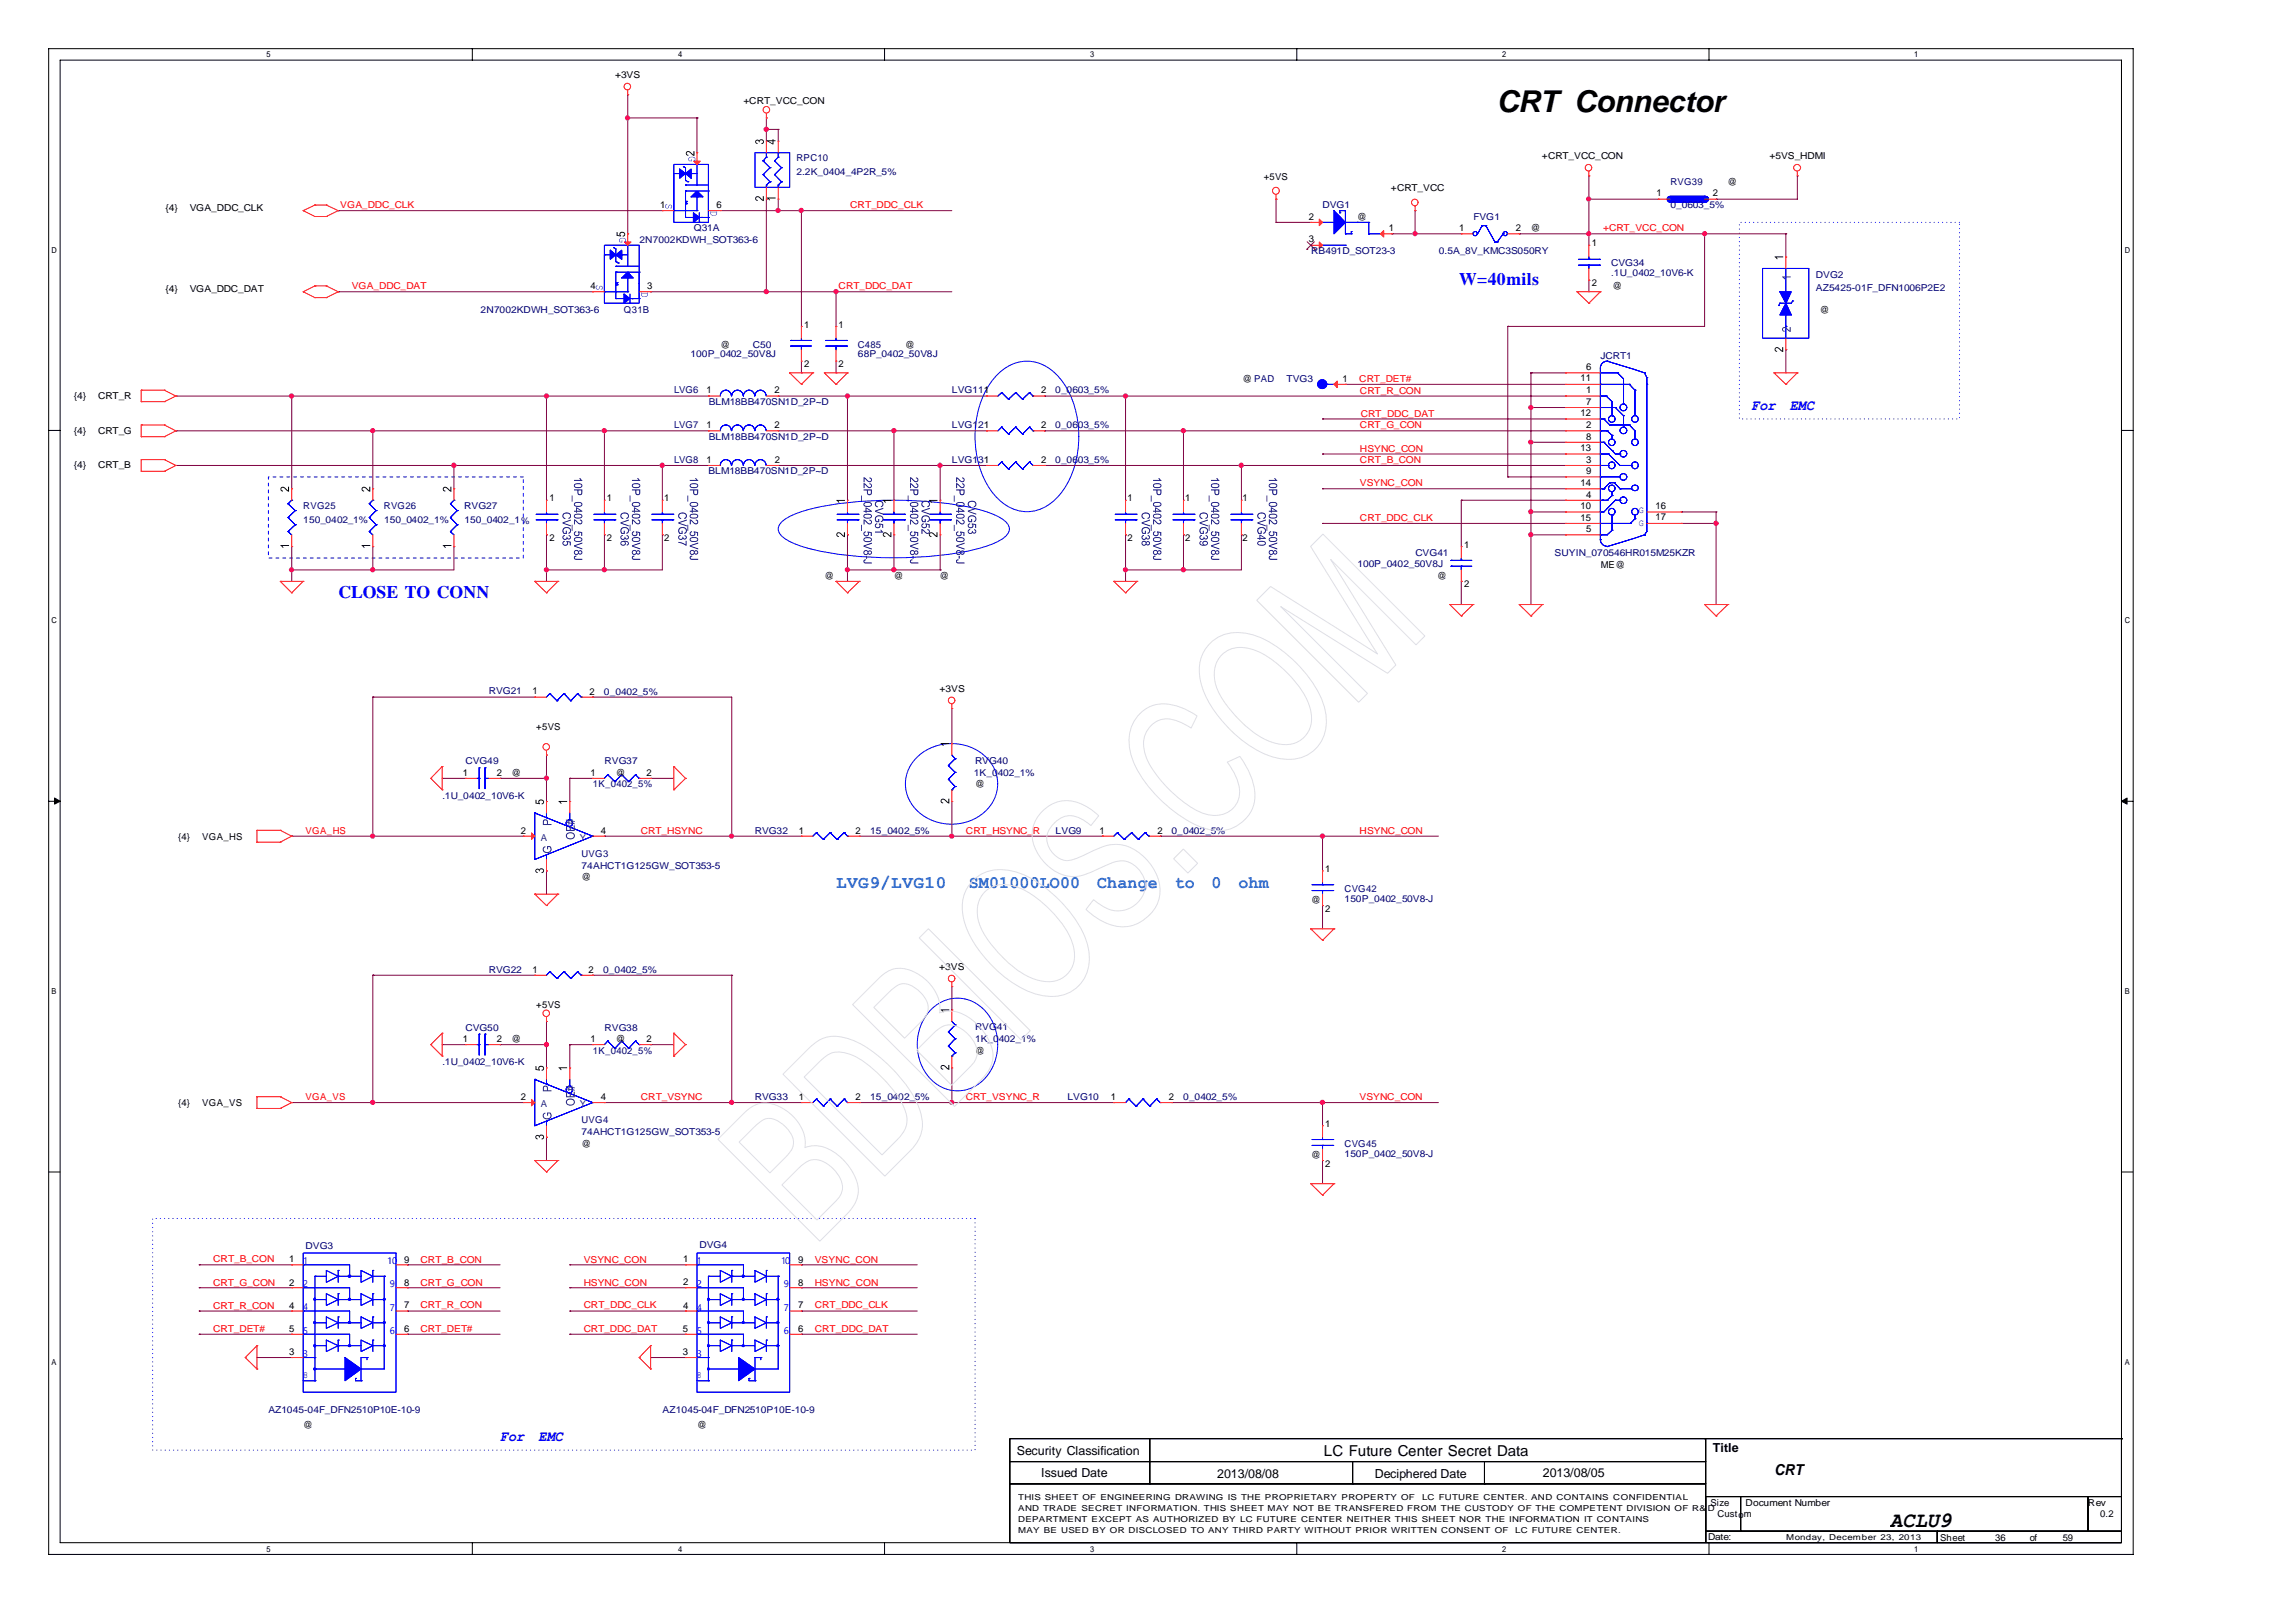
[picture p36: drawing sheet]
<svg xmlns="http://www.w3.org/2000/svg" width="297mm" height="210mm" viewBox="0 0 297 210" stroke-linecap="round" stroke-linejoin="round" font-family="sans-serif">
<defs><g id="words">
<text font-size="3.9" x="193.7" y="14.4">CRT Connector</text>
<text font-size="2.8" x="244.6" y="197.6">ACLU9</text>
<g font-size="2.3" fill="#00f">
<text x="188.8" y="36.9">W=40mils</text>
<text x="43.8" y="77.4">CLOSE TO CONN</text>
</g>
<g font-size="2.3" fill="#007fff">
<text x="108.2" y="114.8">LVG9/LVG10</text>
<text x="125.4" y="114.8">SM01000LO00</text>
<text x="142" y="114.8">Change</text>
<text x="152" y="114.8">to</text>
<text x="156.8" y="114.8">0</text>
<text x="160.3" y="114.8">ohm</text>
</g>
<g font-size="1.9" fill="#00f">
<text x="226.6" y="53.1">For</text>
<text x="231.6" y="53.1">EMC</text>
<text x="64.7" y="186.4">For</text>
<text x="69.7" y="186.4">EMC</text>
</g>
<g font-size="1.9">
<text x="171.3" y="188.3">LC Future Center Secret Data</text>
<text x="229.6" y="190.9">CRT</text>
</g>
<g font-size="1.6">
<text x="131.6" y="188.2">Security Classification</text>
<text x="134.7" y="191.1">Issued Date</text>
<text x="157.5" y="191.2">2013/08/08</text>
<text x="177.9" y="191.2">Deciphered Date</text>
<text x="199.6" y="191.1">2013/08/05</text>
<text x="221.7" y="187.8">Title</text>
</g>
<g font-size="1.2">
<text x="79.6" y="10.1">+3VS</text>
<text x="96.2" y="13.4">+CRT_VCC_CON</text>
<text x="163.5" y="23.3">+5VS</text>
<text x="199.5" y="20.6">+CRT_VCC_CON</text>
<text x="223.6" y="23.9">@</text>
<text x="229" y="20.6">+5VS_HDMI</text>
<text x="21.4" y="27.4">{4}</text>
<text x="24.6" y="27.4">VGA_DDC_CLK</text>
<text x="85.4" y="26.9">1</text>
<text x="92.7" y="26.9">6</text>
<text x="169.4" y="28.4">2</text>
<text x="175.6" y="28.4">@</text>
<text x="179.7" y="29.9">1</text>
<text x="180" y="24.8">+CRT_VCC</text>
<text x="188.8" y="29.9">1</text>
<text x="196.2" y="29.9">2</text>
<text x="198.1" y="29.9">@</text>
<text x="214.3" y="25.4">1</text>
<text x="221.7" y="25.4">2</text>
<text x="169.4" y="31.3">3</text>
<text x="206" y="31.9">1</text>
<text x="21.4" y="37.8">{4}</text>
<text x="24.6" y="37.8">VGA_DDC_DAT</text>
<text x="76.4" y="37.4">4</text>
<text x="83.8" y="37.4">3</text>
<text x="206" y="37">2</text>
<text x="208.7" y="37.4">@</text>
<text x="235.5" y="40.4">@</text>
<text x="93.2" y="45">@</text>
<text x="104.1" y="42.4">1</text>
<text x="104.1" y="47.5">2</text>
<text x="108.5" y="42.4">1</text>
<text x="108.5" y="47.5">2</text>
<text x="117.1" y="45">@</text>
<text x="205.3" y="47.9">6</text>
<text x="9.6" y="51.7">{4}</text>
<text x="12.7" y="51.7">CRT_R</text>
<text x="91.4" y="50.9">1</text>
<text x="100.2" y="50.9">2</text>
<text x="134.7" y="50.9">2</text>
<text x="160.8" y="49.4">@ PAD</text>
<text x="173.7" y="49.5">1</text>
<text x="204.5" y="49.3">11</text>
<text x="204.5" y="53.9">12</text>
<text x="205.3" y="50.9">1</text>
<text x="205.3" y="52.4">7</text>
<text x="9.6" y="56.1">{4}</text>
<text x="12.7" y="56.1">CRT_G</text>
<text x="91.4" y="55.4">1</text>
<text x="91.4" y="60">1</text>
<text x="100.2" y="55.4">2</text>
<text x="100.3" y="59.9">2</text>
<text x="134.7" y="55.4">2</text>
<text x="134.7" y="59.9">2</text>
<text x="204.5" y="58.4">13</text>
<text x="205.3" y="55.4">2</text>
<text x="205.3" y="56.9">8</text>
<text x="205.3" y="59.9">3</text>
<text x="9.6" y="60.6">{4}</text>
<text x="12.7" y="60.6">CRT_B</text>
<text x="71.1" y="64.9">1</text>
<text x="78.5" y="64.9">1</text>
<text x="86" y="64.9">1</text>
<text x="145.9" y="64.9">1</text>
<text x="153.4" y="64.9">1</text>
<text x="160.8" y="64.9">1</text>
<text x="204.5" y="62.9">14</text>
<text x="204.5" y="65.9">10</text>
<text x="205.3" y="61.3">9</text>
<text x="205.3" y="64.4">4</text>
<text x="214.2" y="65.9">16</text>
<text x="71.1" y="70">2</text>
<text x="78.5" y="70">2</text>
<text x="86" y="70">2</text>
<text x="145.9" y="70">2</text>
<text x="153.4" y="70">2</text>
<text x="160.8" y="70">2</text>
<text x="189.5" y="70.8">1</text>
<text x="204.5" y="67.4">15</text>
<text x="205.3" y="68.8">5</text>
<text x="214.2" y="67.3">17</text>
<text x="106.7" y="74.9">@</text>
<text x="115.7" y="74.9">@</text>
<text x="121.6" y="74.9">@</text>
<text x="186" y="74.9">@</text>
<text x="189.5" y="76">2</text>
<text x="207.1" y="73.4">ME@</text>
<text x="68.9" y="89.8">1</text>
<text x="76.3" y="89.9">2</text>
<text x="121.6" y="89.6">+3VS</text>
<text x="69.4" y="94.4">+5VS</text>
<text x="59.9" y="100.3">1</text>
<text x="64.3" y="100.3">2</text>
<text x="66.2" y="100.3">@</text>
<text x="76.4" y="100.3">1</text>
<text x="79.7" y="100.3">@</text>
<text x="83.7" y="100.3">2</text>
<text x="126.2" y="101.8">@</text>
<text x="67.4" y="107.9">2</text>
<text x="77.7" y="107.9">4</text>
<text x="103.4" y="107.8">1</text>
<text x="110.7" y="107.9">2</text>
<text x="142.3" y="107.9">1</text>
<text x="149.8" y="107.9">2</text>
<text x="23.1" y="108.6">{4}</text>
<text x="26.2" y="108.6">VGA_HS</text>
<text x="75.2" y="113.8">@</text>
<text x="171.5" y="112.8">1</text>
<text x="169.7" y="116.8">@</text>
<text x="171.5" y="118">2</text>
<text x="68.9" y="125.8">1</text>
<text x="76.2" y="125.8">2</text>
<text x="121.5" y="125.5">+3VS</text>
<text x="69.4" y="130.4">+5VS</text>
<text x="59.9" y="134.8">1</text>
<text x="64.3" y="134.8">2</text>
<text x="66.2" y="134.8">@</text>
<text x="76.4" y="134.8">1</text>
<text x="79.7" y="134.8">@</text>
<text x="83.7" y="134.8">2</text>
<text x="126.2" y="136.3">@</text>
<text x="23.1" y="143">{4}</text>
<text x="26.2" y="143">VGA_VS</text>
<text x="67.4" y="142.3">2</text>
<text x="77.7" y="142.3">4</text>
<text x="103.4" y="142.3">1</text>
<text x="110.7" y="142.3">2</text>
<text x="143.7" y="142.3">1</text>
<text x="151.2" y="142.3">2</text>
<text x="75.2" y="148.3">@</text>
<text x="169.7" y="149.8">@</text>
<text x="171.5" y="145.8">1</text>
<text x="171.5" y="151">2</text>
<text x="37.4" y="163.3">1</text>
<text x="37.4" y="166.3">2</text>
<text x="52.3" y="163.4">9</text>
<text x="52.3" y="166.3">8</text>
<text x="88.4" y="163.3">1</text>
<text x="88.4" y="166.3">2</text>
<text x="103.3" y="163.4">9</text>
<text x="103.3" y="166.3">8</text>
<text x="37.4" y="169.3">4</text>
<text x="37.4" y="172.3">5</text>
<text x="52.3" y="169.3">7</text>
<text x="52.3" y="172.3">6</text>
<text x="88.4" y="172.4">5</text>
<text x="88.4" y="169.3">4</text>
<text x="103.3" y="169.3">7</text>
<text x="103.3" y="172.3">6</text>
<text x="37.4" y="175.3">3</text>
<text x="88.4" y="175.3">3</text>
<text x="39.2" y="184.7">@</text>
<text x="90.2" y="184.8">@</text>
<text x="221.4" y="194.8">Size</text>
<text x="222.2" y="196.3">Custom</text>
<text x="225.9" y="194.8">Document Number</text>
<text x="270.2" y="194.9">Rev</text>
<text x="271.7" y="196.3">0.2</text>
<text x="221" y="199.3">Date:</text>
<text x="251" y="199.3">Sheet</text>
<text x="258.2" y="199.3">36</text>
<text x="262.6" y="199.3">of</text>
<text x="266.9" y="199.3">59</text>
</g>
<g font-size="1.2" fill="#00007f">
<text x="103.1" y="20.9">RPC10</text>
<text x="103.1" y="22.7">2.2K_0404_4P2R_5%</text>
<text x="216.1" y="23.9">RVG39</text>
<text x="89.8" y="29.9">Q31A</text>
<text x="171.1" y="26.9">DVG1</text>
<text x="190.7" y="28.4">FVG1</text>
<text x="216.1" y="26.9">0_0603_5%</text>
<text x="82.7" y="31.4">2N7002KDWH_SOT363-6</text>
<text x="169.7" y="32.9">RB491D_SOT23-3</text>
<text x="186.2" y="32.9">0.5A_8V_KMC3S050RY</text>
<text x="208.5" y="34.5">CVG34</text>
<text x="208.5" y="35.7">.1U_0402_10V6-K</text>
<text x="235" y="35.9">DVG2</text>
<text x="62.2" y="40.4">2N7002KDWH_SOT363-6</text>
<text x="80.7" y="40.4">Q31B</text>
<text x="235" y="37.7">AZ5425-01F_DFN1006P2E2</text>
<text x="89.3" y="46.2">100P_0402_50V8J</text>
<text x="97.4" y="45">C50</text>
<text x="111" y="45">C485</text>
<text x="111" y="46.2">68P_0402_50V8J</text>
<text x="207.1" y="46.4">JCRT1</text>
<text x="87.2" y="50.9">LVG6</text>
<text x="91.7" y="52.5">BLM18BB470SN1D_2P~D</text>
<text x="123.2" y="50.9">LVG111</text>
<text x="136.5" y="50.9">0_0603_5%</text>
<text x="166.5" y="49.4">TVG3</text>
<text x="87.2" y="55.4">LVG7</text>
<text x="87.2" y="60">LVG8</text>
<text x="91.7" y="56.9">BLM18BB470SN1D_2P~D</text>
<text x="123.2" y="55.4">LVG121</text>
<text x="123.2" y="59.9">LVG131</text>
<text x="136.5" y="55.4">0_0603_5%</text>
<text x="136.5" y="59.9">0_0603_5%</text>
<text x="39.3" y="65.9">RVG25</text>
<text x="49.7" y="65.9">RVG26</text>
<text x="60.1" y="65.9">RVG27</text>
<text x="91.7" y="61.3">BLM18BB470SN1D_2P~D</text>
<text x="39.3" y="67.7">150_0402_1%</text>
<text x="49.7" y="67.7">150_0402_1%</text>
<text x="60.1" y="67.7">150_0402_1%</text>
<text x="183.2" y="71.9">CVG41</text>
<text x="201.2" y="71.9">SUYIN_070546HR015M25KZR</text>
<text x="175.7" y="73.4">100P_0402_50V8J</text>
<text x="63.3" y="89.8">RVG21</text>
<text x="78.2" y="89.9">0_0402_5%</text>
<text x="60.2" y="98.9">CVG49</text>
<text x="76.7" y="101.8">1K_0402_5%</text>
<text x="78.2" y="98.8">RVG37</text>
<text x="126" y="100.3">1K_0402_1%</text>
<text x="126.2" y="98.8">RVG40</text>
<text x="57.2" y="103.3">.1U_0402_10V6-K</text>
<text x="97.7" y="107.8">RVG32</text>
<text x="112.6" y="107.9">15_0402_5%</text>
<text x="136.6" y="107.9">LVG9</text>
<text x="151.6" y="107.9">0_0402_5%</text>
<text x="75.2" y="110.9">UVG3</text>
<text x="75.2" y="112.4">74AHCT1G125GW_SOT353-5</text>
<text x="174" y="115.3">CVG42</text>
<text x="174" y="116.7">150P_0402_50V8-J</text>
<text x="63.3" y="125.8">RVG22</text>
<text x="78" y="125.8">0_0402_5%</text>
<text x="57.2" y="137.8">.1U_0402_10V6-K</text>
<text x="60.2" y="133.3">CVG50</text>
<text x="76.7" y="136.3">1K_0402_5%</text>
<text x="78.2" y="133.3">RVG38</text>
<text x="126.2" y="133.3">RVG41</text>
<text x="126.2" y="134.9">1K_0402_1%</text>
<text x="97.7" y="142.3">RVG33</text>
<text x="112.6" y="142.3">15_0402_5%</text>
<text x="138.1" y="142.3">LVG10</text>
<text x="153.1" y="142.3">0_0402_5%</text>
<text x="75.2" y="145.3">UVG4</text>
<text x="75.2" y="146.8">74AHCT1G125GW_SOT353-5</text>
<text x="174" y="148.4">CVG45</text>
<text x="174" y="149.7">150P_0402_50V8-J</text>
<text x="39.5" y="161.5">DVG3</text>
<text x="90.5" y="161.5">DVG4</text>
<text x="34.7" y="182.8">AZ1045-04F_DFN2510P10E-10-9</text>
<text x="85.7" y="182.8">AZ1045-04F_DFN2510P10E-10-9</text>
</g>
<g font-size="1.2" fill="#f00">
<text x="44" y="26.9">VGA_DDC_CLK</text>
<text x="110" y="26.9">CRT_DDC_CLK</text>
<text x="207.4" y="29.9">+CRT_VCC_CON</text>
<text x="45.5" y="37.4">VGA_DDC_DAT</text>
<text x="108.5" y="37.4">CRT_DDC_DAT</text>
<text x="175.9" y="49.5">CRT_DET#</text>
<text x="176" y="51">CRT_R_CON</text>
<text x="176.1" y="53.9">CRT_DDC_DAT</text>
<text x="176" y="55.4">CRT_G_CON</text>
<text x="176" y="58.4">HSYNC_CON</text>
<text x="176" y="59.9">CRT_B_CON</text>
<text x="176" y="62.9">VSYNC_CON</text>
<text x="176" y="67.4">CRT_DDC_CLK</text>
<text x="39.5" y="107.8">VGA_HS</text>
<text x="82.9" y="107.9">CRT_HSYNC</text>
<text x="125" y="107.9">CRT_HSYNC_R</text>
<text x="175.9" y="107.8">HSYNC_CON</text>
<text x="39.5" y="142.3">VGA_VS</text>
<text x="82.9" y="142.3">CRT_VSYNC</text>
<text x="125" y="142.3">CRT_VSYNC_R</text>
<text x="175.9" y="142.3">VSYNC_CON</text>
<text x="27.6" y="163.3">CRT_B_CON</text>
<text x="27.6" y="166.3">CRT_G_CON</text>
<text x="54.4" y="163.4">CRT_B_CON</text>
<text x="54.4" y="166.3">CRT_G_CON</text>
<text x="75.5" y="163.4">VSYNC_CON</text>
<text x="75.5" y="166.3">HSYNC_CON</text>
<text x="105.4" y="163.4">VSYNC_CON</text>
<text x="105.4" y="166.3">HSYNC_CON</text>
<text x="27.6" y="169.3">CRT_R_CON</text>
<text x="27.6" y="172.3">CRT_DET#</text>
<text x="54.4" y="169.3">CRT_R_CON</text>
<text x="54.4" y="172.3">CRT_DET#</text>
<text x="75.5" y="169.3">CRT_DDC_CLK</text>
<text x="75.5" y="172.4">CRT_DDC_DAT</text>
<text x="105.4" y="169.3">CRT_DDC_CLK</text>
<text x="105.4" y="172.3">CRT_DDC_DAT</text>
</g>
<g font-size="1.2" fill="#00f">
<text x="212.1" y="66.4">G</text>
<text x="212.1" y="68">G</text>
<text x="39.3" y="163.5">1</text>
<text x="39.3" y="166.5">2</text>
<text x="50.1" y="163.6">10</text>
<text x="50.4" y="166.5">9</text>
<text x="90.1" y="163.5">1</text>
<text x="90.2" y="166.5">2</text>
<text x="101.1" y="163.6">10</text>
<text x="101.4" y="166.5">9</text>
<text x="39.3" y="169.5">4</text>
<text x="39.3" y="172.5">5</text>
<text x="50.4" y="169.6">7</text>
<text x="50.4" y="172.5">6</text>
<text x="90.2" y="169.6">4</text>
<text x="90.2" y="172.6">5</text>
<text x="101.4" y="169.6">7</text>
<text x="101.4" y="172.5">6</text>
<text x="39.3" y="178.3">8</text>
<text x="39.3" y="175.5">3</text>
<text x="90.2" y="175.5">3</text>
<text x="90.2" y="178.3">8</text>
</g>
<g font-size="1.2" fill="#003f7f">
<text x="70" y="108.9">A</text>
<text x="75" y="108.9">Y</text>
<text x="70" y="143.3">A</text>
<text x="75" y="143.3">Y</text>
</g>
<g font-size="1.1">
<text x="34.5" y="7.4">5</text>
<text x="87.8" y="7.4">4</text>
<text x="141.1" y="7.4">3</text>
<text x="194.4" y="7.4">2</text>
<text x="247.7" y="7.4">1</text>
<text x="6.6" y="32.7">D</text>
<text x="275" y="32.7">D</text>
<text x="6.6" y="80.6">C</text>
<text x="275" y="80.6">C</text>
<text x="6.6" y="128.6">B</text>
<text x="275" y="128.6">B</text>
<text x="6.6" y="176.6">A</text>
<text x="275" y="176.6">A</text>
<text x="131.8" y="194.1">THIS SHEET OF ENGINEERING DRAWING IS THE PROPRIETARY PROPERTY OF</text>
<text x="131.8" y="195.5">AND TRADE SECRET INFORMATION. THIS SHEET MAY NOT BE TRANSFERED FROM THE CUSTODY OF THE COMPETENT DIVISION OF R&amp;</text>
<text x="131.8" y="196.9">DEPARTMENT EXCEPT AS AUTHORIZED BY LC FUTURE CENTER NEITHER THIS SHEET NOR THE INFORMATION IT CONTAINS</text>
<text x="184" y="194.1">LC FUTURE CENTER. AND CONTAINS CONFIDENTIAL</text>
<text x="221" y="195.5">D</text>
<text x="34.5" y="200.7">5</text>
<text x="87.8" y="200.7">4</text>
<text x="131.8" y="198.3">MAY BE USED BY OR DISCLOSED TO ANY THIRD PARTY WITHOUT PRIOR WRITTEN CONSENT OF</text>
<text x="141.1" y="200.7">3</text>
<text x="194.4" y="200.7">2</text>
<text x="196.1" y="198.3">LC FUTURE CENTER.</text>
<text x="231.1" y="199.2">Monday, December 23, 2013</text>
<text x="247.7" y="200.7">1</text>
</g>
</g></defs>
<g fill="none" stroke="#000" stroke-width=".13">
<path d="M6.3 6.3h269.7v194.8h-269.7zM7.8 7.8h266.7v191.8h-266.7zM61.1 6.3v1.5M114.5 6.3v1.5M167.8 6.3v1.5M221.1 6.3v1.5M6.3 55.7h1.5M274.5 55.7h1.5M6.3 103.7h1.5M7.1 103.2l.7 .5-.7 .3zM274.5 103.7l.7-.5v.8zM274.5 103.7h1.5"/>
<path d="M6.3 151.6h1.5M274.5 151.6h1.5M61.1 199.6v1.5M114.5 199.6v1.5M167.8 199.6v1.5M221.1 199.6v1.5"/>
</g>
<path d="M7.1 103.2l.7 .5-.7 .3zM274.5 103.7l.7-.5v.8z" fill="#000"/>
<path d="M67.7 61.7h-33v10.5h33v-10.5" fill="none" stroke="#00f" stroke-width=".13" stroke-dasharray=".4 .5"/>
<path d="M253.6 28.8h-28.5v25.4h28.5v-25.4M126.2 157.6h-106.4v30h106.4v-30" fill="none" stroke="#00f" stroke-width=".13" stroke-dasharray="0 .5"/>
<path d="M128.8 48.8a5.2 5.2 0 0 1 8.2 0 12.7 12.7 0 0 1 2.1 11.4 8.5 8.5 0 0 1-4.4 5.6 5.1 5.1 0 0 1-5.9-1.6 12.7 12.7 0 0 1-1.7-12.7l.5-1zM101.2 67.5a8 8 0 0 1 3.3-1.5 50.8 50.8 0 0 1 22.3 0 8 8 0 0 1 3.4 1.5 1.15 1.15 0 0 1 0 1.9 8.1 8.1 0 0 1-3.4 1.5 50.5 50.5 0 0 1-22.3 0 8.1 8.1 0 0 1-3.3-1.5 1.15 1.15 0 0 1 0-1.9zM118.9 97.7a6.5 6.5 0 0 1 9.5 1.3 4.9 4.9 0 0 1-2.5 7 6.4 6.4 0 0 1-8.1-2.2 4.7 4.7 0 0 1 1.1-6.1zM120.2 130.9a4.8 4.8 0 0 1 7.9 .7 6.5 6.5 0 0 1-1.8 8.9 4.9 4.9 0 0 1-7-2.6 6.7 6.7 0 0 1 .9-7z" fill="none" stroke="#00f" stroke-width=".13"/>
<g fill="none" stroke="#7f003f" stroke-width=".13">
<path d="M205.6 25.8h.1M205.6 25.8v4.5M220.6 30.3h.1M220.6 30.3v11.9M198.1 57.2v9M160.6 60.2h.1M160.6 60.2h42M189.1 64.7h.1M189.1 75.2h.1M189.1 64.7h13.5M189.1 75.2v3M195.1 61.7h.1"/>
<path d="M195.1 61.7h7.5M198.1 69.2h.1M198.1 66.2h.1M198.1 69.2h4.5M222.1 67.7h.1M222.1 67.7v10.5M73.7 172.6h.1M73.7 166.6h.1M73.7 163.6h.1M73.7 172.6h15M73.7 166.6h15M73.7 163.6h15"/>
<path d="M84.2 175.6h.1M84.2 175.6h4.5M103.7 169.6h.1M103.7 169.6h15"/>
</g>
<circle cx="222" cy="67.7" r=".27" fill="#f0f"/>
<circle cx="222" cy="67.7" r=".27" fill="none" stroke="#f0f" stroke-width=".13"/>
<g fill="none" stroke="#7f003f" stroke-width=".13">
<path d="M70.7 51.2h.1M70.7 51.2h21M171.1 54.2h.1M171.1 54.2h31.5M195.1 42.2h.1M195.1 42.2h25.5M195.1 42.2v19.5M37.7 70.7h.1M37.7 70.7v3M48.2 70.7h.1M48.2 70.7v3M58.7 70.7h.1"/>
<path d="M58.7 70.7v3M160.6 60.2h.1M160.6 60.2v4.5M222.1 66.2h.1M222.1 66.2v1.5M111.2 142.6h12M123.2 142.6h.1"/>
</g>
<circle cx="70.7" cy="51.2" r=".27" fill="#f0f"/>
<circle cx="70.7" cy="51.2" r=".27" fill="none" stroke="#f0f" stroke-width=".13"/>
<g fill="none" stroke="#7f003f" stroke-width=".13">
<path d="M205.6 30.3h.1M205.6 30.3v1.4M205.6 30.3h15M70.7 51.2h.1M70.7 51.2v13.5M78.2 55.7h.1M78.2 55.7v9M78.2 55.7h13.5M85.7 60.2h.1M85.7 69.2h.1M85.7 60.2h6M85.7 60.2v4.5"/>
<path d="M85.7 69.2v4.5M171.1 67.7h.1M171.1 67.7h31.5"/>
</g>
<circle cx="220.6" cy="30.2" r=".27" fill="#f0f"/>
<circle cx="220.6" cy="30.2" r=".27" fill="none" stroke="#f0f" stroke-width=".13"/>
<circle cx="205.6" cy="30.2" r=".27" fill="#f0f"/>
<circle cx="205.6" cy="30.2" r=".27" fill="none" stroke="#f0f" stroke-width=".13"/>
<path d="M205.6 36.3h.1M205.6 36.3v1.4M37.7 51.2h.1M37.7 51.2v12M48.2 55.7h.1M48.2 55.7v7.5M153.1 55.7h.1M153.1 55.7v9M58.7 60.2h.1M58.7 60.2v3" fill="none" stroke="#7f003f" stroke-width=".13"/>
<circle cx="37.7" cy="51.2" r=".27" fill="#f0f"/>
<circle cx="37.7" cy="51.2" r=".27" fill="none" stroke="#f0f" stroke-width=".13"/>
<path d="M58.7 60.2h.1M58.7 60.2h27M171.1 117.2h.1M171.1 117.2v3M171.1 150.1h.1M171.1 150.1v3" fill="none" stroke="#7f003f" stroke-width=".13"/>
<circle cx="85.7" cy="60.2" r=".28" fill="#f0f"/>
<circle cx="85.7" cy="60.2" r=".28" fill="none" stroke="#f0f" stroke-width=".13"/>
<circle cx="58.7" cy="60.2" r=".28" fill="#f0f"/>
<circle cx="58.7" cy="60.2" r=".28" fill="none" stroke="#f0f" stroke-width=".13"/>
<path d="M48.2 55.7h.1M48.2 55.7h30" fill="none" stroke="#7f003f" stroke-width=".13"/>
<circle cx="78.2" cy="55.7" r=".28" fill="#f0f"/>
<circle cx="78.2" cy="55.7" r=".28" fill="none" stroke="#f0f" stroke-width=".13"/>
<circle cx="48.2" cy="55.7" r=".27" fill="#f0f"/>
<circle cx="48.2" cy="55.7" r=".27" fill="none" stroke="#f0f" stroke-width=".13"/>
<g fill="none" stroke="#7f003f" stroke-width=".13">
<path d="M165.1 25.8h.1M165.1 25.8v3M183.1 30.3h.1M183.1 30.3h6M37.7 51.2h.1M37.7 51.2h33M145.6 51.2h.1M145.6 51.2v13.5M48.2 73.7h.1M48.2 73.7h10.5M145.6 73.7h.1M145.6 73.7v1.5"/>
<path d="M153.1 69.2h.1M153.1 69.2v4.5M160.6 69.2h.1M160.6 69.2v4.5M171.1 142.6h.1M171.1 142.6v3M171.1 142.6h15"/>
</g>
<circle cx="171.1" cy="142.6" r=".28" fill="#f0f"/>
<circle cx="171.1" cy="142.6" r=".28" fill="none" stroke="#f0f" stroke-width=".13"/>
<path d="M37.7 73.7h.1M37.7 73.7v1.5M171.1 108.2h.1M171.1 108.2h15" fill="none" stroke="#7f003f" stroke-width=".13"/>
<circle cx="171.1" cy="108.2" r=".28" fill="#f0f"/>
<circle cx="171.1" cy="108.2" r=".28" fill="none" stroke="#f0f" stroke-width=".13"/>
<path d="M70.7 73.7h.1M70.7 73.7v1.5M78.2 69.2h.1M78.2 69.2v4.5M153.1 73.7h.1M153.1 73.7h7.5M171.1 108.2h.1M171.1 108.2v4.5" fill="none" stroke="#7f003f" stroke-width=".13"/>
<circle cx="153.1" cy="73.7" r=".28" fill="#f0f"/>
<circle cx="153.1" cy="73.7" r=".28" fill="none" stroke="#f0f" stroke-width=".13"/>
<g fill="none" stroke="#7f003f" stroke-width=".13">
<path d="M22.8 51.2h.1M22.8 55.7h.1M22.8 51.2h14.9M22.8 55.7h25.4M145.6 51.2h.1M145.6 51.2h57M153.1 55.7h.1M153.1 55.7h49.5M171.1 58.7h.1M171.1 58.7h31.5M174.1 49.7h.1M174.1 49.7h28.5"/>
<path d="M198.1 48.2h.1M198.1 52.7h.1M198.1 57.2h.1M198.1 48.2v9M198.1 48.2h4.5M198.1 52.7h4.5M198.1 57.2h4.5M22.8 60.2h.1M22.8 60.2h35.9M171.1 63.2h.1M171.1 63.2h31.5M198.1 69.2h.1"/>
<path d="M198.1 69.2v9M217.6 66.2h.1M217.6 67.7h.1M217.6 66.2h4.5M217.6 67.7h4.5M111.2 108.2h12M123.2 108.2h.1"/>
</g>
<circle cx="198.1" cy="57.2" r=".27" fill="#f0f"/>
<circle cx="198.1" cy="57.2" r=".27" fill="none" stroke="#f0f" stroke-width=".13"/>
<circle cx="198.1" cy="52.7" r=".27" fill="#f0f"/>
<circle cx="198.1" cy="52.7" r=".27" fill="none" stroke="#f0f" stroke-width=".13"/>
<g fill="none" stroke="#7f003f" stroke-width=".13">
<path d="M165.1 28.8h.1M165.1 28.8h4.5M180.1 30.3h.1M183.1 27.3h.1M183.1 27.3v3h-3M196.6 30.3h.1M196.6 30.3h9M150.1 108.2h.1M150.1 108.2h21M151.6 142.6h.1M151.6 142.6h19.5M33.2 175.6h.1"/>
<path d="M33.2 175.6h4.5"/>
</g>
<circle cx="183.1" cy="30.2" r=".27" fill="#f0f"/>
<circle cx="183.1" cy="30.2" r=".27" fill="none" stroke="#f0f" stroke-width=".13"/>
<g fill="none" stroke="#7f003f" stroke-width=".13">
<path d="M220.6 30.3h.1M220.6 30.3h10.5M231.1 30.3h.1M231.1 30.3v2.9M231.1 45.2h.1M231.1 45.2v3M37.7 73.7h.1M37.7 73.7h10.5M189.1 64.7h.1M189.1 64.7v6M25.8 166.6h.1M25.8 172.6h.1"/>
<path d="M25.8 166.6h11.9M25.8 172.6h11.9M52.7 166.6h.1M52.7 172.6h.1M52.7 166.6h12M52.7 172.6h12M73.7 169.6h.1M73.7 169.6h15M103.7 163.6h.1M103.7 166.6h.1M103.7 172.6h.1M103.7 166.6h15"/>
<path d="M103.7 172.6h15M103.7 163.6h15"/>
</g>
<circle cx="48.2" cy="73.7" r=".27" fill="#f0f"/>
<circle cx="48.2" cy="73.7" r=".27" fill="none" stroke="#f0f" stroke-width=".13"/>
<circle cx="37.7" cy="73.7" r=".27" fill="#f0f"/>
<circle cx="37.7" cy="73.7" r=".27" fill="none" stroke="#f0f" stroke-width=".13"/>
<path d="M70.7 69.2h.1M70.7 73.7h.1M70.7 69.2v4.5M70.7 73.7h15M78.2 73.7h.1" fill="none" stroke="#7f003f" stroke-width=".13"/>
<circle cx="78.2" cy="73.7" r=".28" fill="#f0f"/>
<circle cx="78.2" cy="73.7" r=".28" fill="none" stroke="#f0f" stroke-width=".13"/>
<circle cx="70.7" cy="73.7" r=".27" fill="#f0f"/>
<circle cx="70.7" cy="73.7" r=".27" fill="none" stroke="#f0f" stroke-width=".13"/>
<path d="M145.6 73.7h.1M145.6 69.2h.1M145.6 73.7h7.5M145.6 69.2v4.5" fill="none" stroke="#7f003f" stroke-width=".13"/>
<circle cx="145.6" cy="73.7" r=".27" fill="#f0f"/>
<circle cx="145.6" cy="73.7" r=".27" fill="none" stroke="#f0f" stroke-width=".13"/>
<g fill="none" stroke="#7f003f" stroke-width=".13">
<path d="M48.2 108.2h.1M48.2 108.2h19.5M70.7 112.7h.1M70.7 100.7h.1M70.7 100.7v3M70.7 112.7v3M73.7 100.7h.1M73.7 100.7h3M73.7 100.7v3M84.2 100.7h.1M84.2 100.7h3M94.7 108.2h.1"/>
<path d="M94.7 108.2h9M73.7 135.1h.1M73.7 135.1v3.1M73.7 135.1h3M84.2 135.1h.1M84.2 135.1h3M48.2 142.6h.1M48.2 142.6h19.5M70.7 147.1h.1M70.7 147.1v3M94.7 142.6h.1M94.7 142.6h9"/>
</g>
<circle cx="70.7" cy="100.7" r=".27" fill="#f0f"/>
<circle cx="70.7" cy="100.7" r=".27" fill="none" stroke="#f0f" stroke-width=".13"/>
<path d="M70.7 97.7h.1M70.7 97.7v3h-6M64.7 100.7h.1M64.7 135.1h.1M64.7 135.1h6M70.7 135.1h.1M70.7 135.1v3.1" fill="none" stroke="#7f003f" stroke-width=".13"/>
<circle cx="70.7" cy="135.1" r=".28" fill="#f0f"/>
<circle cx="70.7" cy="135.1" r=".28" fill="none" stroke="#f0f" stroke-width=".13"/>
<path d="M57.2 100.7h.1M57.2 100.7h3M48.2 126.2h.1M48.2 126.2h21M48.2 126.2v16.4M57.2 135.1h.1M57.2 135.1h3M70.7 132.2h.1M70.7 132.2v2.9" fill="none" stroke="#7f003f" stroke-width=".13"/>
<circle cx="48.2" cy="142.6" r=".27" fill="#f0f"/>
<circle cx="48.2" cy="142.6" r=".27" fill="none" stroke="#f0f" stroke-width=".13"/>
<path d="M76.7 126.2h.1M76.7 126.2h18M94.7 126.2h.1M94.7 126.2v16.4" fill="none" stroke="#7f003f" stroke-width=".13"/>
<circle cx="94.7" cy="142.6" r=".27" fill="#f0f"/>
<circle cx="94.7" cy="142.6" r=".27" fill="none" stroke="#f0f" stroke-width=".13"/>
<path d="M48.2 90.2h.1M48.2 90.2v18" fill="none" stroke="#7f003f" stroke-width=".13"/>
<circle cx="48.2" cy="108.2" r=".27" fill="#f0f"/>
<circle cx="48.2" cy="108.2" r=".27" fill="none" stroke="#f0f" stroke-width=".13"/>
<path d="M48.2 90.2h.1M48.2 90.2h21M76.7 90.2h.1M76.7 90.2h18v18M37.7 108.2h.1M37.7 108.2h10.5M94.7 108.2h.1" fill="none" stroke="#7f003f" stroke-width=".13"/>
<circle cx="94.7" cy="108.2" r=".27" fill="#f0f"/>
<circle cx="94.7" cy="108.2" r=".27" fill="none" stroke="#f0f" stroke-width=".13"/>
<path d="M205.6 25.8h.1M205.6 25.8h9M222.1 25.8h.1M232.6 22.8h.1M232.6 22.8v3h-10.5M78.2 108.2h.1M78.2 108.2h16.5M37.7 142.6h.1M37.7 142.6h10.5M78.2 142.6h.1M78.2 142.6h16.5" fill="none" stroke="#7f003f" stroke-width=".13"/>
<circle cx="205.6" cy="25.7" r=".27" fill="#f0f"/>
<circle cx="205.6" cy="25.7" r=".27" fill="none" stroke="#f0f" stroke-width=".13"/>
<g fill="none" stroke="#7f003f" stroke-width=".13">
<path d="M43.8 27.3h.1M43.8 27.3h41.9M99.2 25.8h.1M99.2 25.8v11.9M205.6 22.8h.1M205.6 22.8v3M25.8 169.6h.1M25.8 163.6h.1M25.8 169.6h11.9M25.8 163.6h11.9M52.7 169.6h.1M52.7 163.6h.1"/>
<path d="M52.7 169.6h12M52.7 163.6h12"/>
</g>
<circle cx="99.2" cy="37.7" r=".28" fill="#f0f"/>
<circle cx="99.2" cy="37.7" r=".28" fill="none" stroke="#f0f" stroke-width=".13"/>
<g fill="none" stroke="#7f003f" stroke-width=".13">
<path d="M99.2 15.3h.1M99.2 16.7h.1M99.2 15.3v3M99.2 16.7h1.5M100.7 16.7h.1M100.7 16.7v1.6M43.8 37.7h.1M43.8 37.7h32.9M84.2 37.7h.1M84.2 37.7h15M93.2 27.3h7.5M100.7 27.3h.1"/>
<path d="M103.7 27.3h.1M103.7 27.3h19.5M103.7 48.2h.1M103.7 46.7v1.5M108.2 48.2h.1M108.2 46.7v1.5"/>
</g>
<circle cx="99.2" cy="16.7" r=".28" fill="#f0f"/>
<circle cx="99.2" cy="16.7" r=".28" fill="none" stroke="#f0f" stroke-width=".13"/>
<path d="M108.2 37.7h.1M108.2 37.7h15" fill="none" stroke="#7f003f" stroke-width=".13"/>
<circle cx="108.2" cy="37.7" r=".27" fill="#f0f"/>
<circle cx="108.2" cy="37.7" r=".27" fill="none" stroke="#f0f" stroke-width=".13"/>
<path d="M99.2 37.7h.1M99.2 37.7h9M103.7 27.3h.1M103.7 27.3v14.9M108.2 37.7h.1M108.2 37.7v4.5" fill="none" stroke="#7f003f" stroke-width=".13"/>
<circle cx="103.7" cy="27.2" r=".27" fill="#f0f"/>
<circle cx="103.7" cy="27.2" r=".27" fill="none" stroke="#f0f" stroke-width=".13"/>
<path d="M81.2 15.3v15M81.2 30.3h.1" fill="none" stroke="#7f003f" stroke-width=".13"/>
<circle cx="81.2" cy="15.2" r=".27" fill="#f0f"/>
<circle cx="81.2" cy="15.2" r=".27" fill="none" stroke="#f0f" stroke-width=".13"/>
<path d="M81.2 12.3h.1M81.2 12.3v3h9M90.2 15.3h.1M90.2 15.3v4.5M198.1 66.2h.1M198.1 69.2h.1M198.1 66.2h4.5M198.1 66.2v3" fill="none" stroke="#7f003f" stroke-width=".13"/>
<circle cx="198.1" cy="66.2" r=".27" fill="#f0f"/>
<circle cx="198.1" cy="66.2" r=".27" fill="none" stroke="#f0f" stroke-width=".13"/>
<circle cx="198.1" cy="69.2" r=".27" fill="#f0f"/>
<circle cx="198.1" cy="69.2" r=".27" fill="none" stroke="#f0f" stroke-width=".13"/>
<path d="M100.7 27.3h.1M100.7 25.8v1.5M100.7 27.3h3M103.7 27.3h.1" fill="none" stroke="#7f003f" stroke-width=".13"/>
<circle cx="100.7" cy="27.2" r=".27" fill="#f0f"/>
<circle cx="100.7" cy="27.2" r=".27" fill="none" stroke="#f0f" stroke-width=".13"/>
<path d="M100.7 51.2h9M109.7 51.2h.1M135.1 51.2h.1M135.1 51.2h10.5" fill="none" stroke="#7f003f" stroke-width=".13"/>
<circle cx="145.6" cy="51.2" r=".27" fill="#f0f"/>
<circle cx="145.6" cy="51.2" r=".27" fill="none" stroke="#f0f" stroke-width=".13"/>
<path d="M100.7 55.7h15M115.7 55.7h.1M135.1 55.7h.1M135.1 55.7h18" fill="none" stroke="#7f003f" stroke-width=".13"/>
<circle cx="153.1" cy="55.7" r=".28" fill="#f0f"/>
<circle cx="153.1" cy="55.7" r=".28" fill="none" stroke="#f0f" stroke-width=".13"/>
<path d="M100.7 60.2h21M121.7 60.2h.1" fill="none" stroke="#7f003f" stroke-width=".13"/>
<circle cx="121.6" cy="60.2" r=".28" fill="#f0f"/>
<circle cx="121.6" cy="60.2" r=".28" fill="none" stroke="#f0f" stroke-width=".13"/>
<path d="M135.1 60.2h.1M135.1 60.2h25.5" fill="none" stroke="#7f003f" stroke-width=".13"/>
<circle cx="160.6" cy="60.2" r=".28" fill="#f0f"/>
<circle cx="160.6" cy="60.2" r=".28" fill="none" stroke="#f0f" stroke-width=".13"/>
<path d="M109.7 51.2h.1M109.7 51.2v13.5" fill="none" stroke="#7f003f" stroke-width=".13"/>
<circle cx="109.7" cy="51.2" r=".27" fill="#f0f"/>
<circle cx="109.7" cy="51.2" r=".27" fill="none" stroke="#f0f" stroke-width=".13"/>
<path d="M109.7 51.2h18M115.7 55.7h.1M115.7 55.7v9M127.7 51.2h.1" fill="none" stroke="#7f003f" stroke-width=".13"/>
<circle cx="115.7" cy="55.7" r=".28" fill="#f0f"/>
<circle cx="115.7" cy="55.7" r=".28" fill="none" stroke="#f0f" stroke-width=".13"/>
<path d="M115.7 55.7h12M127.7 55.7h.1M109.7 73.7h6M115.7 73.7h.1M121.7 60.2h.1M121.7 73.7h.1M121.7 60.2v4.5M121.7 69.2v4.5M121.7 60.2h6M127.7 60.2h.1" fill="none" stroke="#7f003f" stroke-width=".13"/>
<circle cx="115.7" cy="73.7" r=".28" fill="#f0f"/>
<circle cx="115.7" cy="73.7" r=".28" fill="none" stroke="#f0f" stroke-width=".13"/>
<path d="M109.7 69.2h.1M109.7 69.2v4.5" fill="none" stroke="#7f003f" stroke-width=".13"/>
<circle cx="109.7" cy="73.7" r=".27" fill="#f0f"/>
<circle cx="109.7" cy="73.7" r=".27" fill="none" stroke="#f0f" stroke-width=".13"/>
<g fill="none" stroke="#7f003f" stroke-width=".13">
<path d="M109.7 75.2h.1M109.7 73.7v1.5M115.7 73.7h.1M115.7 69.2v4.5M115.7 73.7h6M121.7 73.7h.1M123.2 96.2h.1M123.2 91.7v4.5M123.2 108.2h.1M123.2 103.7v4.5M123.2 130.7h.1M123.2 127.7v3"/>
<path d="M123.2 138.2v4.4M123.2 142.6h.1M123.2 142.6h20.9M144.1 142.6h.1"/>
</g>
<circle cx="123.1" cy="142.6" r=".27" fill="#f0f"/>
<circle cx="123.1" cy="142.6" r=".27" fill="none" stroke="#f0f" stroke-width=".13"/>
<path d="M123.2 108.2h19.4M142.6 108.2h.1" fill="none" stroke="#7f003f" stroke-width=".13"/>
<circle cx="123.1" cy="108.2" r=".27" fill="#f0f"/>
<circle cx="123.1" cy="108.2" r=".27" fill="none" stroke="#f0f" stroke-width=".13"/>
<g fill="none" stroke="#f00" stroke-width=".13">
<path d="M81.2 12.3h.1M81.2 11.7v.6M99.2 15.3h.1M99.2 14.7v.6M39.2 37.7h.1M39.2 27.3h.1M39.2 37.7l1.5 .8M39.2 27.3l1.5 .7M40.7 38.5h.1M40.7 37h.1M40.7 28h.1M40.7 26.5h.1"/>
<path d="M40.7 38.5h1.5M40.7 37h1.5M40.7 37l-1.5 .7M40.7 28h1.5M40.7 26.5h1.5M40.7 26.5l-1.5 .8M42.2 38.5h.1M42.2 37h.1M42.2 28h.1M42.2 26.5h.1M42.2 37l1.6 .7M42.2 26.5l1.6 .8"/>
<path d="M43.8 37.7h.1M43.8 27.3h.1M43.8 37.7l-1.6 .8M43.8 27.3l-1.6 .7M165.1 25.8h.1M165.1 25.2v.6M183.1 27.3h.1M183.1 26.7v.6M204.1 37.7h.1M204.1 37.7h3M204.1 37.7l1.5 1.5M205.6 22.8h.1"/>
<path d="M205.6 39.2h.1M205.6 22.2v.6M207.1 37.7h.1M207.1 37.7l-1.5 1.5M232.6 22.8h.1M232.6 22.2v.6M18.3 50.5h.1M18.3 52h.1M18.3 55h.1M18.3 56.5h.1M18.3 59.5h.1M18.3 50.5h3"/>
<path d="M18.3 50.5v1.5M18.3 55v1.5M18.3 59.5v1.5M18.3 52h3M18.3 55h3M18.3 56.5h3M18.3 59.5h3M21.3 50.5h.1M21.3 52h.1M21.3 55h.1M21.3 56.5h.1M21.3 59.5h.1"/>
<path d="M21.3 50.5l1.5 .7M21.3 55l1.5 .7M21.3 59.5l1.5 .7M22.8 51.2h.1M22.8 55.7h.1M22.8 51.2l-1.5 .8M22.8 55.7l-1.5 .8M102.2 48.2h.1M102.2 48.2h3M102.2 48.2l1.5 1.5M103.7 49.7h.1M105.2 48.2h.1"/>
<path d="M105.2 48.2l-1.5 1.5M106.7 48.2h.1M106.7 48.2h3M106.7 48.2l1.5 1.5M108.2 49.7h.1M109.7 48.2h.1M109.7 48.2l-1.5 1.5M229.6 48.2h.1M229.6 48.2h3M229.6 48.2l1.5 1.5M231.1 49.7h.1M232.6 48.2h.1"/>
<path d="M232.6 48.2l-1.5 1.5M18.3 61h.1M18.3 61h3M21.3 61h.1M22.8 60.2h.1M22.8 60.2l-1.5 .8M36.3 75.2h.1M36.3 75.2h2.9M36.3 75.2l1.4 1.5M37.7 76.7h.1M39.2 75.2h.1M39.2 75.2l-1.5 1.5"/>
<path d="M69.2 75.2h.1M69.2 75.2h3M69.2 75.2l1.5 1.5M70.7 76.7h.1M72.2 75.2h.1M72.2 75.2l-1.5 1.5M108.2 75.2h.1M108.2 75.2h3M108.2 75.2l1.5 1.5M109.7 76.7h.1M111.2 75.2h.1M111.2 75.2l-1.5 1.5"/>
<path d="M144.1 75.2h.1M144.1 75.2h3M144.1 75.2l1.5 1.5M145.6 76.7h.1M147.1 75.2h.1M147.1 75.2l-1.5 1.5M187.6 78.2h.1M187.6 78.2h3M187.6 78.2l1.5 1.5M189.1 79.7h.1M190.6 78.2h.1M190.6 78.2l-1.5 1.5"/>
<path d="M196.6 78.2h.1M196.6 78.2h3M196.6 78.2l1.5 1.5M198.1 79.7h.1M199.6 78.2h.1M199.6 78.2l-1.5 1.5M220.6 78.2h.1M220.6 78.2h3M220.6 78.2l1.5 1.5M222.1 79.7h.1M223.6 78.2h.1M223.6 78.2l-1.5 1.5"/>
<path d="M57.2 99.2h.1M57.2 99.2v3M57.2 99.2l-1.5 1.5M70.7 97.7h.1M70.7 97.1v.6M87.2 99.2h.1M87.2 99.2v3M87.2 99.2l1.5 1.5M123.2 91.7h.1M123.2 91.1v.6M33.2 107.4h.1M33.2 109h.1"/>
<path d="M33.2 107.4h3.1M33.2 107.4v1.6M33.2 109h3.1M36.3 107.4h.1M36.3 109h.1M36.3 107.4l1.4 .8M37.7 108.2h.1M37.7 108.2l-1.4 .8M55.7 100.7h.1M55.7 100.7l1.5 1.5M57.2 102.2h.1M69.2 115.7h.1"/>
<path d="M69.2 115.7h3M69.2 115.7l1.5 1.5M70.7 117.2h.1M72.2 115.7h.1M72.2 115.7l-1.5 1.5M87.2 102.2h.1M88.7 100.7h.1M88.7 100.7l-1.5 1.5M55.7 135.1h.1M55.7 135.1l1.5 1.5M57.2 133.7h.1M57.2 136.6h.1"/>
<path d="M57.2 133.7v2.9M57.2 133.7l-1.5 1.4M70.7 132.2h.1M70.7 131.6v.6M87.2 133.7h.1M87.2 136.6h.1M87.2 133.7v2.9M87.2 133.7l1.5 1.4M88.7 135.1h.1M88.7 135.1l-1.5 1.5M123.2 127.7h.1M123.2 127.1v.6"/>
<path d="M169.6 120.2h.1M169.6 120.2h3M169.6 120.2l1.5 1.5M171.1 121.7h.1M172.6 120.2h.1M172.6 120.2l-1.5 1.5M33.2 141.9h.1M33.2 143.4h.1M33.2 141.9v1.5M33.2 141.9h3.1M33.2 143.4h3.1M36.3 141.9h.1"/>
<path d="M36.3 143.4h.1M36.3 141.9l1.4 .7M37.7 142.6h.1M37.7 142.6l-1.4 .8M69.2 150.1h.1M69.2 150.1h3M69.2 150.1l1.5 1.5M70.7 151.6h.1M72.2 150.1h.1M72.2 150.1l-1.5 1.5M169.6 153.1h.1M169.6 153.1h3"/>
<path d="M169.6 153.1l1.5 1.5M171.1 154.6h.1M172.6 153.1h.1M172.6 153.1l-1.5 1.5M31.7 175.6h.1M31.7 175.6l1.5 1.5M33.2 177.1h.1M33.2 174.1h.1M33.2 174.1v3M33.2 174.1l-1.5 1.5M82.7 175.6h.1M82.7 175.6l1.5 1.5"/>
<path d="M84.2 177.1h.1M84.2 174.1h.1M84.2 174.1v3M84.2 174.1l-1.5 1.5"/>
<circle cx="81.2" cy="11.2" r=".42"/>
<circle cx="99.2" cy="14.2" r=".42"/>
<circle cx="165.1" cy="24.7" r=".44"/>
<circle cx="183.1" cy="26.2" r=".42"/>
<circle cx="205.5" cy="21.7" r=".42"/>
<circle cx="232.6" cy="21.7" r=".44"/>
<circle cx="70.7" cy="96.6" r=".42"/>
<circle cx="123.1" cy="90.6" r=".43"/>
<circle cx="70.7" cy="131.1" r=".42"/>
<circle cx="123.1" cy="126.6" r=".43"/>
</g>
<g fill="none" stroke="#000" stroke-width=".13">
<path d="M130.7 186.1h90v3h-90zM130.7 189.1h90v2.9h-90zM130.7 192h90v7.6h-90zM148.8 189.1h.1M148.8 192h.1M148.8 186.1v5.9M175 192h.1M175 189.1v2.9M192.1 192h.1M192.1 189.1v2.9M220.6 186.1h53.9M220.7 193.6h4.5v4.5h-4.5z"/>
<path d="M220.7 198.1h30v1.5h-30zM225.2 193.6h45v4.5h-45zM250.7 198.1h23.8v1.5h-23.8zM270.2 193.6h4.3v4.5h-4.3zM274.5 186.1h.1M274.5 186.1v7.5"/>
</g>
<circle cx="171.1" cy="49.7" r=".58" fill="#00f"/>
<g fill="none" stroke="#00f" stroke-width=".13">
<path d="M171.7 49.7h.1M171.7 49.7h.9"/>
<circle cx="171.1" cy="49.7" r=".58"/>
</g>
<circle cx="171.1" cy="49.7" r=".58" fill="#00f"/>
<g fill="none" stroke="#00f" stroke-width=".13">
<path d="M171.7 49.7h.1M171.7 49.7h.9"/>
<circle cx="171.1" cy="49.7" r=".58"/>
</g>
<path d="M172.6 49.7l.4-.4v.8z" fill="#f00"/>
<g fill="none" stroke="#f00" stroke-width=".13">
<path d="M91.7 55.7h.1M91.7 55.7h1.5M99.2 55.7h1.5M100.7 55.7h.1M108.2 42.2h.1M108.2 46.7h.1M108.2 42.2v1.6M108.2 45.2v1.5M172.6 49.7l.4-.4v.8zM172.6 49.7h1.5M174.1 49.7h.1M70.7 64.7h.1"/>
<path d="M70.7 69.2h.1M70.7 64.7v1.5M70.7 67.7v1.5M121.7 64.7h.1M121.7 69.2h.1M121.7 64.7v1.5M121.7 67.7v1.5M160.6 64.7h.1M160.6 69.2h.1M160.6 64.7v1.5M160.6 67.7v1.5M69.2 90.2h.1"/>
<path d="M69.2 90.2h1.5M75.2 90.2h1.5M76.7 90.2h.1M76.7 135.1h.1M76.7 135.1h1.5M82.7 135.1h1.5M84.2 135.1h.1M171.1 145.6h.1M171.1 150.1h.1M171.1 145.6v1.5M171.1 148.7v1.4"/>
</g>
<g fill="none" stroke="#00f" stroke-width=".13">
<path d="M231.1 37.7h.1M231.1 34.7v3M93.2 55.7a.71 .71 0 0 1 .7-.7 .71 .71 0 0 1 .7 .7M94.7 55.7a.74 .74 0 0 1 .7-.7 .74 .74 0 0 1 .8 .7M96.2 55.7a.72 .72 0 0 1 .7-.7 .72 .72 0 0 1 .7 .7M97.7 55.7a.72 .72 0 0 1 .7-.7 .72 .72 0 0 1 .7 .7M106.8 44.8h2.7M106.8 44h2.7M108.2 44h.1M108.2 44.8h.1M108.2 43.8v.2M108.2 44.8v.4"/>
<path d="M109.5 44.8h.1M109.5 44h.1M231.1 42.2h.1M231.1 42.2v1.6M69.4 67.3h2.7M69.4 66.5h2.7M70.7 66.5h.1M70.7 67.3h.1M70.7 66.2v.3M70.7 67.3v.4M72.1 67.3h.1M72.1 66.5h.1"/>
<path d="M120.3 67.3h2.7M120.3 66.5h2.7M121.7 66.5h.1M121.7 67.3h.1M121.7 66.2v.3M121.7 67.3v.4M123 67.3h.1M123 66.5h.1M159.3 67.3h2.7M159.3 66.5h2.7M160.6 66.5h.1M160.6 67.3h.1"/>
<path d="M160.6 66.2v.3M160.6 67.3v.4M162 67.3h.1M162 66.5h.1M71.1 89.7h.1M71.1 89.7l-.4 .5M71.1 89.7l1 1M72.1 90.7h.1M73 89.7h.1M73 89.7l-.9 1M73 89.7l.9 1M73.9 90.7h.1"/>
<path d="M74.7 89.7h.1M74.7 89.7l-.8 1M74.7 89.7l.5 .5M75.2 90.2h.1M78.6 134.7h.1M78.6 134.7l-.4 .4M78.6 134.7l1 .9M79.6 135.6h.1M80.5 134.7h.1M80.5 134.7l-.9 .9M80.5 134.7l.9 .9M81.4 135.6h.1"/>
<path d="M82.2 134.7h.1M82.2 134.7l-.8 .9M82.2 134.7l.5 .4M82.7 135.1h.1M169.8 148.2h2.7M169.8 147.4h2.7M171.1 147.4h.1M171.1 148.2h.1M171.1 147.1v.3M171.1 148.2v.5M172.5 148.2h.1M172.5 147.4h.1"/>
</g>
<path d="M231.1 39.2l.7 1.5h-1.5z" fill="#00f"/>
<path d="M231.1 39.2l.7 1.5h-1.5zM231.1 42.2h.1M231.1 40.7v1.5" fill="none" stroke="#00f" stroke-width=".13"/>
<path d="M230.3 37.7h1.5l-.7 1.5z" fill="#00f"/>
<path d="M228.1 34.7h6v9.1h-6zM230.2 39.5h.1M230.3 37.7h1.5l-.7 1.5zM230.3 39.2h.1M230.3 39.2l-.1 .3M231.1 37.7h.1M231.1 34.7v3M232 38.9h.1M232 38.9l-.2 .3h-1.5M231.1 42.2h.1M231.1 42.2v1.6" fill="none" stroke="#00f" stroke-width=".13"/>
<path d="M231.1 39.2l.7 1.5h-1.5z" fill="#00f"/>
<path d="M231.1 39.2l.7 1.5h-1.5zM231.1 42.2h.1M231.1 40.7v1.5" fill="none" stroke="#00f" stroke-width=".13"/>
<path d="M230.3 37.7h1.5l-.7 1.5z" fill="#00f"/>
<g fill="none" stroke="#00f" stroke-width=".13">
<path d="M228.1 34.7h6v9.1h-6zM230.2 39.5h.1M230.3 37.7h1.5l-.7 1.5zM230.3 39.2h.1M230.3 39.2l-.1 .3M232 38.9h.1M232 38.9l-.2 .3h-1.5M129.6 50.8h.1M129.6 50.8l-.5 .4M129.6 50.8l.9 .9M130.5 51.7h.1M131.4 50.8h.1"/>
<path d="M131.4 50.8l-.9 .9M131.4 50.8l.9 .9M132.3 51.7h.1M133.2 50.8h.1M133.2 50.8l-.9 .9M133.2 50.8l.5 .4M133.7 51.2h.1M76.9 67.3h2.7M76.9 66.5h2.7M78.2 66.5h.1M78.2 67.3h.1M78.2 66.2v.3"/>
<path d="M78.2 67.3v.4M79.6 67.3h.1M79.6 66.5h.1"/>
</g>
<path d="M231.1 33.2h.1M231.1 33.2v1.5M127.7 51.2h.1M127.7 51.2h1.4M133.7 51.2h1.4M135.1 51.2h.1M231.1 45.2h.1M231.1 43.8v1.4M78.2 64.7h.1M78.2 69.2h.1M78.2 64.7v1.5M78.2 67.7v1.5" fill="none" stroke="#f00" stroke-width=".13"/>
<path d="M90.2 24.7l.8 .8h-1.6z" fill="#00f"/>
<path d="M90.2 24.7l.8 .8h-1.6z" fill="none" stroke="#00f" stroke-width=".13"/>
<path d="M89.7 27.5l.8 .6-.8 .7z" fill="#00f"/>
<g fill="none" stroke="#00f" stroke-width=".13">
<path d="M88.4 21.6h.1M88.4 21.6l.3 .1v1.7M88.7 24.7h.1M88.7 26.2h.1M88.7 23.9h.1M88.7 28.1h.1M88.7 26.4h.1M88.7 23.4h.1M88.7 24.7h3M88.7 24.7v3.4M88.7 27.3h1.5M88.7 23.9h3"/>
<path d="M88.7 28.1h1M88.7 26.1h.1M88.7 23.4l.3 .1M88.8 26.1h.1M88.8 26.4h.1M88.8 26.1v.3M89 23.5h.1M89.7 27.5l.8 .6-.8 .7zM89.7 28.1h.1M90.2 27.3h.1M90.2 25.5h.1M90.2 25.5v1.8"/>
<path d="M90.5 28.8h.1M90.5 28.1h1.2M90.5 27.5v1.3M90.8 28.1h.1M91.7 24.7h.1M91.7 28.1h.1M91.7 24.7v3.4"/>
</g>
<path d="M87.9 21.9l.8 .6-.8 .6z" fill="#00f"/>
<path d="M87.9 21.9l.8 .6-.8 .6z" fill="none" stroke="#00f" stroke-width=".13"/>
<path d="M88.7 22.5l.7-.6v1.2z" fill="#00f"/>
<path d="M87.2 22.5h.1M87.2 27.3h.1M87.2 21.3h4.5v7.5h-4.5zM87.2 22.5h.7M87.2 22.5v4.8M87.2 27.3h1.5M88.7 22.5l.7-.6v1.2zM89.4 22.5h.1M89.4 22.5h.8M90.2 23.9h.1M90.2 21.3v2.6" fill="none" stroke="#00f" stroke-width=".13"/>
<path d="M90.2 24.7l.8 .8h-1.6z" fill="#00f"/>
<path d="M90.2 24.7l.8 .8h-1.6z" fill="none" stroke="#00f" stroke-width=".13"/>
<path d="M89.7 27.5l.8 .6-.8 .7z" fill="#00f"/>
<g fill="none" stroke="#00f" stroke-width=".13">
<path d="M88.4 21.6h.1M88.4 21.6l.3 .1v1.7M88.7 24.7h.1M88.7 26.2h.1M88.7 23.9h.1M88.7 28.1h.1M88.7 26.4h.1M88.7 23.4h.1M88.7 24.7h3M88.7 24.7v3.4M88.7 27.3h1.5M88.7 23.9h3"/>
<path d="M88.7 28.1h1M88.7 26.1h.1M88.7 23.4l.3 .1M88.8 26.1h.1M88.8 26.4h.1M88.8 26.1v.3M89 23.5h.1M89.7 27.5l.8 .6-.8 .7zM89.7 28.1h.1M90.2 27.3h.1M90.2 25.5h.1M90.2 25.5v1.8"/>
<path d="M90.5 28.8h.1M90.5 28.1h1.2M90.5 27.5v1.3M90.8 28.1h.1M91.7 24.7h.1M91.7 28.1h.1M91.7 24.7v3.4"/>
</g>
<path d="M87.9 21.9l.8 .6-.8 .6z" fill="#00f"/>
<path d="M87.9 21.9l.8 .6-.8 .6z" fill="none" stroke="#00f" stroke-width=".13"/>
<path d="M88.7 22.5l.7-.6v1.2z" fill="#00f"/>
<path d="M87.2 22.5h.1M87.2 27.3h.1M87.2 21.3h4.5v7.5h-4.5zM87.2 22.5h.7M87.2 22.5v4.8M87.2 27.3h1.5M88.7 22.5l.7-.6v1.2zM89.4 22.5h.1M89.4 22.5h.8M90.2 23.9h.1M90.2 21.3v2.6" fill="none" stroke="#00f" stroke-width=".13"/>
<path d="M89.8 20.8h.8l-.4 .5z" fill="#f00"/>
<path d="M90.2 19.8h.1M90.2 19.8v1.5M85.7 27.3h.1M85.7 27.3h1.5M89.8 20.8h.8l-.4 .5zM91.7 27.3h1.5M93.2 27.3h.1M103.7 42.2h.1M103.7 46.7h.1M103.7 42.2v1.6M103.7 45.2v1.5" fill="none" stroke="#f00" stroke-width=".13"/>
<g fill="none" stroke="#00f" stroke-width=".13">
<path d="M102.3 44.8h.1M102.3 44h.1M102.3 44.8h2.7M102.3 44h2.7M103.7 44h.1M103.7 44.8h.1M103.7 43.8v.2M103.7 44.8v.4M69.2 105.2h.1M69.2 105.2v6l7.5-3M69.2 105.2l7.5 3M70.7 105.8h.1"/>
<path d="M70.7 110.6h.1M70.7 105.2v.6M70.7 110.6v.6M73.7 106.1h.1M73.7 105.2v.9M76.7 108.2h.1"/>
<circle cx="73.7" cy="106.5" r=".42"/>
</g>
<path d="M68.8 107.8l.4 .4-.4 .4z" fill="#f00"/>
<g fill="none" stroke="#f00" stroke-width=".13">
<path d="M85.7 64.7h.1M85.7 69.2h.1M85.7 64.7v1.5M85.7 67.7v1.5M67.7 108.2h.1M67.7 108.2h1.5M68.8 107.8l.4 .4-.4 .4zM70.7 112.7h.1M70.7 103.7h.1M70.7 103.7v1.5M70.7 111.2v1.5M73.7 103.7h.1"/>
<path d="M73.7 103.7v1.5M76.7 108.2h1.5M78.2 108.2h.1M103.7 108.2h.1M103.7 108.2h1.5M109.7 108.2h1.5M111.2 108.2h.1"/>
</g>
<g fill="none" stroke="#00f" stroke-width=".13">
<path d="M84.3 67.3h2.8M84.3 66.5h2.8M85.7 66.5h.1M85.7 67.3h.1M85.7 66.2v.3M85.7 67.3v.4M87.1 67.3h.1M87.1 66.5h.1M105.6 107.7h.1M105.6 107.7l-.4 .5M105.6 107.7l.9 .9M106.5 108.6h.1"/>
<path d="M107.4 107.7h.1M107.4 107.7l-.9 .9M107.4 107.7l.9 .9M108.3 108.6h.1M109.2 107.7h.1M109.2 107.7l-.9 .9M109.2 107.7l.5 .5M109.7 108.2h.1M39.2 162.1h12v18h-12zM42.2 167.4l1.6 .7-1.6 .8zM43.8 167.4h.1M43.8 168.1h.1"/>
<path d="M43.8 167.4v1.5M43.8 168.1h2.9M48.2 168.1h1.5M49.7 168.1h.1"/>
</g>
<path d="M45.1 168h.2v.2h-.2z" fill-rule="evenodd" fill="#00f"/>
<path d="M40.7 168.1h.1M40.7 168.1h1.5M45.1 168h.2v.2h-.2z" fill="none" stroke="#00f" stroke-width=".13"/>
<path d="M40.6 168h.2v.2h-.2z" fill-rule="evenodd" fill="#00f"/>
<path d="M40.6 168h.2v.2h-.2z" fill="none" stroke="#00f" stroke-width=".13"/>
<circle cx="40.7" cy="174.1" r=".12" fill="#00f"/>
<circle cx="40.7" cy="174.1" r=".12" fill="none" stroke="#00f" stroke-width=".13"/>
<circle cx="40.7" cy="171.1" r=".12" fill="#00f"/>
<g fill="none" stroke="#00f" stroke-width=".13">
<path d="M39.2 172.6h.1M39.2 172.6h6"/>
<circle cx="40.7" cy="171.1" r=".12"/>
</g>
<path d="M45.1 174h.2v.2h-.2z" fill-rule="evenodd" fill="#00f"/>
<g fill="none" stroke="#00f" stroke-width=".13">
<path d="M39.2 169.6h.1M39.2 166.6h.1M39.2 163.6h.1M39.2 163.6h6v1.5M39.2 166.6h6v1.5M39.2 169.6h6v1.5M40.7 171.1h.1M40.7 174.1h.1M40.7 165.1h.1M40.7 177.1h.1M40.7 171.1h1.5M40.7 174.1h1.5"/>
<path d="M40.7 165.1h1.5M40.7 165.1v12M42.2 170.4l1.6 .7-1.6 .8zM42.2 173.4l1.6 .7-1.6 .8zM42.2 164.4l1.6 .7-1.6 .8zM43.8 171.1h.1M43.8 170.4h.1M43.8 174.1h.1M43.8 173.4h.1M43.8 164.4h.1M43.8 165.1h.1M43.8 171.1h2.9"/>
<path d="M43.8 164.4v1.5M43.8 170.4v1.5M43.8 173.4v1.5M43.8 174.1h2.9M43.8 165.1h2.9M45.1 174h.2v.2h-.2zM45.2 165.1h.1M45.2 168.1h.1M45.2 174.1h.1M45.2 177.1h.1M45.2 171.1h.1M45.2 172.6v1.5"/>
<path d="M48.2 171.1h1.5M48.2 174.1h1.5M48.2 165.1h1.5M49.7 171.1h.1M49.7 174.1h.1M49.7 165.1h.1M49.7 165.1v12h-9"/>
</g>
<path d="M45.1 171h.2v.2h-.2z" fill-rule="evenodd" fill="#00f"/>
<path d="M45.1 171h.2v.2h-.2z" fill="none" stroke="#00f" stroke-width=".13"/>
<path d="M45.1 165h.2v.2h-.2z" fill-rule="evenodd" fill="#00f"/>
<path d="M45.1 165h.2v.2h-.2z" fill="none" stroke="#00f" stroke-width=".13"/>
<circle cx="40.7" cy="177.1" r=".13" fill="#00f"/>
<g fill="none" stroke="#00f" stroke-width=".13">
<path d="M39.2 175.6h1.5M39.2 178.6h1.5M40.7 175.6h.1M40.7 178.6h.1M40.7 177.1v1.5M46.7 164.4l1.5 .7-1.5 .8zM46.7 167.4l1.5 .7-1.5 .8zM46.7 173.4l1.5 .7-1.5 .8zM46.7 170.4l1.5 .7-1.5 .8zM48.2 164.4h.1M48.2 167.4h.1M48.2 173.4h.1"/>
<path d="M48.2 170.4h.1M48.2 164.4v1.5M48.2 167.4v1.5M48.2 170.4v1.5M48.2 173.4v1.5"/>
<circle cx="40.7" cy="177.1" r=".13"/>
</g>
<path d="M49.6 168h.2v.2h-.2z" fill-rule="evenodd" fill="#00f"/>
<path d="M49.6 168h.2v.2h-.2z" fill="none" stroke="#00f" stroke-width=".13"/>
<circle cx="49.7" cy="171.1" r=".12" fill="#00f"/>
<circle cx="49.7" cy="171.1" r=".12" fill="none" stroke="#00f" stroke-width=".13"/>
<circle cx="49.7" cy="174.1" r=".12" fill="#00f"/>
<g fill="none" stroke="#00f" stroke-width=".13">
<path d="M46.7 178.6h.1M46.7 175.6v3"/>
<circle cx="49.7" cy="174.1" r=".12"/>
</g>
<path d="M44.6 175.6l2.1 1.5-2.1 1.5z" fill="#00f"/>
<g fill="none" stroke="#00f" stroke-width=".13">
<path d="M39.2 162.1h12v18h-12zM42.2 167.4l1.6 .7-1.6 .8zM43.8 167.4h.1M43.8 168.1h.1M43.8 167.4v1.5M43.8 168.1h2.9M44.6 175.6l2.1 1.5-2.1 1.5zM46 178.3h.1M46 178.3v.3h.7M46.7 178.6h.1M46.7 175.6h.8M47.5 175.6h.1"/>
<path d="M47.5 175.6v.3M48.2 168.1h1.5M49.7 168.1h.1"/>
</g>
<path d="M45.1 168h.2v.2h-.2z" fill-rule="evenodd" fill="#00f"/>
<path d="M40.7 168.1h.1M40.7 168.1h1.5M45.1 168h.2v.2h-.2z" fill="none" stroke="#00f" stroke-width=".13"/>
<path d="M40.6 168h.2v.2h-.2z" fill-rule="evenodd" fill="#00f"/>
<path d="M40.6 168h.2v.2h-.2z" fill="none" stroke="#00f" stroke-width=".13"/>
<circle cx="40.7" cy="174.1" r=".12" fill="#00f"/>
<circle cx="40.7" cy="174.1" r=".12" fill="none" stroke="#00f" stroke-width=".13"/>
<circle cx="40.7" cy="171.1" r=".12" fill="#00f"/>
<g fill="none" stroke="#00f" stroke-width=".13">
<path d="M39.2 172.6h.1M39.2 172.6h6"/>
<circle cx="40.7" cy="171.1" r=".12"/>
</g>
<path d="M45.1 174h.2v.2h-.2z" fill-rule="evenodd" fill="#00f"/>
<g fill="none" stroke="#00f" stroke-width=".13">
<path d="M39.2 169.6h.1M39.2 166.6h.1M39.2 163.6h.1M39.2 163.6h6v1.5M39.2 166.6h6v1.5M39.2 169.6h6v1.5M40.7 171.1h.1M40.7 174.1h.1M40.7 165.1h.1M40.7 177.1h.1M40.7 171.1h1.5M40.7 174.1h1.5"/>
<path d="M40.7 165.1h1.5M40.7 165.1v12M42.2 170.4l1.6 .7-1.6 .8zM42.2 173.4l1.6 .7-1.6 .8zM42.2 164.4l1.6 .7-1.6 .8zM43.8 171.1h.1M43.8 170.4h.1M43.8 174.1h.1M43.8 173.4h.1M43.8 164.4h.1M43.8 165.1h.1M43.8 171.1h2.9"/>
<path d="M43.8 164.4v1.5M43.8 170.4v1.5M43.8 173.4v1.5M43.8 174.1h2.9M43.8 165.1h2.9M45.1 174h.2v.2h-.2zM45.2 165.1h.1M45.2 168.1h.1M45.2 174.1h.1M45.2 177.1h.1M45.2 171.1h.1M45.2 172.6v1.5"/>
<path d="M48.2 171.1h1.5M48.2 174.1h1.5M48.2 165.1h1.5M49.7 171.1h.1M49.7 174.1h.1M49.7 165.1h.1M49.7 165.1v12h-9"/>
</g>
<path d="M45.1 171h.2v.2h-.2z" fill-rule="evenodd" fill="#00f"/>
<path d="M45.1 171h.2v.2h-.2z" fill="none" stroke="#00f" stroke-width=".13"/>
<path d="M45.1 165h.2v.2h-.2z" fill-rule="evenodd" fill="#00f"/>
<path d="M45.1 165h.2v.2h-.2z" fill="none" stroke="#00f" stroke-width=".13"/>
<circle cx="40.7" cy="177.1" r=".13" fill="#00f"/>
<g fill="none" stroke="#00f" stroke-width=".13">
<path d="M39.2 175.6h1.5M39.2 178.6h1.5M40.7 175.6h.1M40.7 178.6h.1M40.7 177.1v1.5M46.7 164.4l1.5 .7-1.5 .8zM46.7 167.4l1.5 .7-1.5 .8zM46.7 173.4l1.5 .7-1.5 .8zM46.7 170.4l1.5 .7-1.5 .8zM48.2 164.4h.1M48.2 167.4h.1M48.2 173.4h.1"/>
<path d="M48.2 170.4h.1M48.2 164.4v1.5M48.2 167.4v1.5M48.2 170.4v1.5M48.2 173.4v1.5"/>
<circle cx="40.7" cy="177.1" r=".13"/>
</g>
<path d="M49.6 168h.2v.2h-.2z" fill-rule="evenodd" fill="#00f"/>
<path d="M49.6 168h.2v.2h-.2z" fill="none" stroke="#00f" stroke-width=".13"/>
<circle cx="49.7" cy="171.1" r=".12" fill="#00f"/>
<circle cx="49.7" cy="171.1" r=".12" fill="none" stroke="#00f" stroke-width=".13"/>
<circle cx="49.7" cy="174.1" r=".12" fill="#00f"/>
<g fill="none" stroke="#00f" stroke-width=".13">
<path d="M46.7 178.6h.1M46.7 175.6v3"/>
<circle cx="49.7" cy="174.1" r=".12"/>
</g>
<path d="M44.6 175.6l2.1 1.5-2.1 1.5z" fill="#00f"/>
<g fill="none" stroke="#00f" stroke-width=".13">
<path d="M129.6 55.3h.1M129.6 55.3l-.5 .4M129.6 55.3l.9 .9M130.5 56.2h.1M131.4 55.3h.1M131.4 55.3l-.9 .9M131.4 55.3l.9 .9M132.3 56.2h.1M133.2 55.3h.1M133.2 55.3l-.9 .9M133.2 55.3l.5 .4M133.7 55.7h.1"/>
<path d="M44.6 175.6l2.1 1.5-2.1 1.5zM46 178.3h.1M46 178.3v.3h.7M46.7 178.6h.1M46.7 175.6h.8M47.5 175.6h.1M47.5 175.6v.3M90.2 162.1h12v18h-12zM93.2 167.4l1.5 .7-1.5 .8zM94.7 167.4h.1M94.7 168.1h.1M94.7 167.4v1.5"/>
<path d="M94.7 168.1h3M99.2 168.1h1.5M100.7 168.1h.1"/>
</g>
<g fill="none" stroke="#f00" stroke-width=".13">
<path d="M127.7 55.7h.1M127.7 55.7h1.4M133.7 55.7h1.4M135.1 55.7h.1M37.7 169.6h.1M37.7 172.6h.1M37.7 163.6h.1M37.7 166.6h.1M37.7 175.6h.1M37.7 169.6h1.5M37.7 172.6h1.5M37.7 163.6h1.5"/>
<path d="M37.7 166.6h1.5M37.7 175.6h1.5M51.2 169.6h1.5M51.2 172.6h1.5M51.2 163.6h1.5M51.2 166.6h1.5M52.7 172.6h.1M52.7 169.6h.1M52.7 163.6h.1M52.7 166.6h.1"/>
</g>
<path d="M96.1 168h.2v.2h-.2z" fill-rule="evenodd" fill="#00f"/>
<path d="M91.7 168.1h.1M91.7 168.1h1.5M96.1 168h.2v.2h-.2z" fill="none" stroke="#00f" stroke-width=".13"/>
<path d="M91.6 168h.2v.2h-.2z" fill-rule="evenodd" fill="#00f"/>
<path d="M91.6 168h.2v.2h-.2z" fill="none" stroke="#00f" stroke-width=".13"/>
<path d="M91.6 174h.2v.2h-.2z" fill-rule="evenodd" fill="#00f"/>
<path d="M91.6 174h.2v.2h-.2z" fill="none" stroke="#00f" stroke-width=".13"/>
<path d="M91.6 171h.2v.2h-.2z" fill-rule="evenodd" fill="#00f"/>
<path d="M90.2 172.6h.1M90.2 172.6h6M91.6 171h.2v.2h-.2z" fill="none" stroke="#00f" stroke-width=".13"/>
<circle cx="96.2" cy="174.1" r=".12" fill="#00f"/>
<g fill="none" stroke="#00f" stroke-width=".13">
<path d="M90.2 169.6h.1M90.2 166.6h.1M90.2 163.6h.1M90.2 163.6h6v1.5M90.2 166.6h6v1.5M90.2 169.6h6v1.5M91.7 171.1h.1M91.7 174.1h.1M91.7 165.1h.1M91.7 177.1h.1M91.7 171.1h1.5M91.7 174.1h1.5"/>
<path d="M91.7 165.1h1.5M91.7 165.1v12M93.2 170.4l1.5 .7-1.5 .8zM93.2 173.4l1.5 .7-1.5 .8zM93.2 164.4l1.5 .7-1.5 .8zM94.7 171.1h.1M94.7 170.4h.1M94.7 174.1h.1M94.7 173.4h.1M94.7 164.4h.1M94.7 165.1h.1M94.7 171.1h3"/>
<path d="M94.7 164.4v1.5M94.7 170.4v1.5M94.7 173.4v1.5M94.7 174.1h3M94.7 165.1h3M96.2 165.1h.1M96.2 168.1h.1M96.2 174.1h.1M96.2 177.1h.1M96.2 171.1h.1M96.2 172.6v1.5M99.2 171.1h1.5"/>
<path d="M99.2 174.1h1.5M99.2 165.1h1.5M100.7 171.1h.1M100.7 174.1h.1M100.7 165.1h.1M100.7 165.1v12h-9"/>
<circle cx="96.2" cy="174.1" r=".12"/>
</g>
<circle cx="96.2" cy="171.1" r=".12" fill="#00f"/>
<circle cx="96.2" cy="171.1" r=".12" fill="none" stroke="#00f" stroke-width=".13"/>
<path d="M96.1 165h.2v.2h-.2z" fill-rule="evenodd" fill="#00f"/>
<path d="M96.1 165h.2v.2h-.2z" fill="none" stroke="#00f" stroke-width=".13"/>
<path d="M91.6 177h.2v.2h-.2z" fill-rule="evenodd" fill="#00f"/>
<g fill="none" stroke="#00f" stroke-width=".13">
<path d="M90.2 175.6h1.5M90.2 178.6h1.5M91.6 177h.2v.2h-.2zM91.7 175.6h.1M91.7 178.6h.1M91.7 177.1v1.5M97.7 164.4l1.5 .7-1.5 .8zM97.7 167.4l1.5 .7-1.5 .8zM97.7 173.4l1.5 .7-1.5 .8zM97.7 170.4l1.5 .7-1.5 .8zM99.2 164.4h.1M99.2 167.4h.1"/>
<path d="M99.2 173.4h.1M99.2 170.4h.1M99.2 164.4v1.5M99.2 167.4v1.5M99.2 170.4v1.5M99.2 173.4v1.5"/>
</g>
<path d="M100.6 168h.1v.2h-.1z" fill-rule="evenodd" fill="#00f"/>
<path d="M100.6 168h.1v.2h-.1z" fill="none" stroke="#00f" stroke-width=".13"/>
<circle cx="100.6" cy="171.1" r=".12" fill="#00f"/>
<circle cx="100.6" cy="171.1" r=".12" fill="none" stroke="#00f" stroke-width=".13"/>
<circle cx="100.6" cy="174.1" r=".12" fill="#00f"/>
<g fill="none" stroke="#00f" stroke-width=".13">
<path d="M97.7 178.6h.1M97.7 175.6v3"/>
<circle cx="100.6" cy="174.1" r=".12"/>
</g>
<path d="M95.6 175.6l2.1 1.5-2.1 1.5z" fill="#00f"/>
<g fill="none" stroke="#00f" stroke-width=".13">
<path d="M90.2 162.1h12v18h-12zM93.2 167.4l1.5 .7-1.5 .8zM94.7 167.4h.1M94.7 168.1h.1M94.7 167.4v1.5M94.7 168.1h3M95.6 175.6l2.1 1.5-2.1 1.5zM96.9 178.3h.1M96.9 178.3v.3h.8M97.7 178.6h.1M97.7 175.6h.7M98.4 175.6h.1"/>
<path d="M98.4 175.6v.3M99.2 168.1h1.5M100.7 168.1h.1"/>
</g>
<path d="M96.1 168h.2v.2h-.2z" fill-rule="evenodd" fill="#00f"/>
<path d="M91.7 168.1h.1M91.7 168.1h1.5M96.1 168h.2v.2h-.2z" fill="none" stroke="#00f" stroke-width=".13"/>
<path d="M91.6 168h.2v.2h-.2z" fill-rule="evenodd" fill="#00f"/>
<path d="M91.6 168h.2v.2h-.2z" fill="none" stroke="#00f" stroke-width=".13"/>
<path d="M91.6 174h.2v.2h-.2z" fill-rule="evenodd" fill="#00f"/>
<path d="M91.6 174h.2v.2h-.2z" fill="none" stroke="#00f" stroke-width=".13"/>
<path d="M91.6 171h.2v.2h-.2z" fill-rule="evenodd" fill="#00f"/>
<path d="M90.2 172.6h.1M90.2 172.6h6M91.6 171h.2v.2h-.2z" fill="none" stroke="#00f" stroke-width=".13"/>
<circle cx="96.2" cy="174.1" r=".12" fill="#00f"/>
<g fill="none" stroke="#00f" stroke-width=".13">
<path d="M90.2 169.6h.1M90.2 166.6h.1M90.2 163.6h.1M90.2 163.6h6v1.5M90.2 166.6h6v1.5M90.2 169.6h6v1.5M91.7 171.1h.1M91.7 174.1h.1M91.7 165.1h.1M91.7 177.1h.1M91.7 171.1h1.5M91.7 174.1h1.5"/>
<path d="M91.7 165.1h1.5M91.7 165.1v12M93.2 170.4l1.5 .7-1.5 .8zM93.2 173.4l1.5 .7-1.5 .8zM93.2 164.4l1.5 .7-1.5 .8zM94.7 171.1h.1M94.7 170.4h.1M94.7 174.1h.1M94.7 173.4h.1M94.7 164.4h.1M94.7 165.1h.1M94.7 171.1h3"/>
<path d="M94.7 164.4v1.5M94.7 170.4v1.5M94.7 173.4v1.5M94.7 174.1h3M94.7 165.1h3M96.2 165.1h.1M96.2 168.1h.1M96.2 174.1h.1M96.2 177.1h.1M96.2 171.1h.1M96.2 172.6v1.5M99.2 171.1h1.5"/>
<path d="M99.2 174.1h1.5M99.2 165.1h1.5M100.7 171.1h.1M100.7 174.1h.1M100.7 165.1h.1M100.7 165.1v12h-9"/>
<circle cx="96.2" cy="174.1" r=".12"/>
</g>
<circle cx="96.2" cy="171.1" r=".12" fill="#00f"/>
<circle cx="96.2" cy="171.1" r=".12" fill="none" stroke="#00f" stroke-width=".13"/>
<path d="M96.1 165h.2v.2h-.2z" fill-rule="evenodd" fill="#00f"/>
<path d="M96.1 165h.2v.2h-.2z" fill="none" stroke="#00f" stroke-width=".13"/>
<path d="M91.6 177h.2v.2h-.2z" fill-rule="evenodd" fill="#00f"/>
<g fill="none" stroke="#00f" stroke-width=".13">
<path d="M90.2 175.6h1.5M90.2 178.6h1.5M91.6 177h.2v.2h-.2zM91.7 175.6h.1M91.7 178.6h.1M91.7 177.1v1.5M97.7 164.4l1.5 .7-1.5 .8zM97.7 167.4l1.5 .7-1.5 .8zM97.7 173.4l1.5 .7-1.5 .8zM97.7 170.4l1.5 .7-1.5 .8zM99.2 164.4h.1M99.2 167.4h.1"/>
<path d="M99.2 173.4h.1M99.2 170.4h.1M99.2 164.4v1.5M99.2 167.4v1.5M99.2 170.4v1.5M99.2 173.4v1.5"/>
</g>
<path d="M100.6 168h.1v.2h-.1z" fill-rule="evenodd" fill="#00f"/>
<path d="M100.6 168h.1v.2h-.1z" fill="none" stroke="#00f" stroke-width=".13"/>
<circle cx="100.6" cy="171.1" r=".12" fill="#00f"/>
<circle cx="100.6" cy="171.1" r=".12" fill="none" stroke="#00f" stroke-width=".13"/>
<circle cx="100.6" cy="174.1" r=".12" fill="#00f"/>
<g fill="none" stroke="#00f" stroke-width=".13">
<path d="M97.7 178.6h.1M97.7 175.6v3"/>
<circle cx="100.6" cy="174.1" r=".12"/>
</g>
<path d="M95.6 175.6l2.1 1.5-2.1 1.5z" fill="#00f"/>
<g fill="none" stroke="#00f" stroke-width=".13">
<path d="M97.7 19.8h4.5v4.4h-4.5zM99.2 19.8v.5M100.7 19.8h.1M100.7 19.8v.5M98.7 22.6h.1M98.7 20.8h.1M98.7 22.6l.9 .9M98.7 20.8l.9 .9M99.2 23.9h.1M99.2 20.3h.1M99.2 23.9v.3M99.2 20.3l-.5 .5"/>
<path d="M99.6 23.5h.1M99.6 21.7h.1M99.6 23.5l-.1 .2M99.6 23.5l-.4 .4M99.6 21.7l-.9 .9M100.2 22.6h.1M100.2 20.8h.1M100.2 22.6l.9 .9M100.2 20.8l.9 .9M100.7 23.9h.1M100.7 20.3h.1M100.7 23.9v.3"/>
<path d="M100.7 20.3l-.5 .5M101.1 23.5h.1M101.1 21.7h.1M101.1 23.5l-.4 .4M101.1 21.7l-.9 .9M37.3 68.8h.1M37.3 67h.1M37.3 65.2h.1M37.3 68.8l.4 .4M37.3 67l.9 .9M37.3 65.2l.9 .9M37.7 64.7h.1"/>
<path d="M37.7 64.7l-.4 .5M38.2 67.9h.1M38.2 66.1h.1M38.2 67.9l-.9 .9M38.2 66.1l-.9 .9M122.7 99h.1M122.7 99l.9 .9M123.2 97.7l.4 .5M123.6 98.2h.1M123.6 99.9h.1M123.6 98.2l-.9 .8M123.6 99.9l-.9 .9"/>
<path d="M78.6 100.2h.1M78.6 100.2l-.4 .5M78.6 100.2l1 .9M79.6 101.1h.1M80.5 100.2h.1M80.5 100.2l-.9 .9M80.5 100.2l.9 .9M81.4 101.1h.1M82.2 100.2h.1M82.2 100.2l-.8 .9M82.2 100.2l.5 .5M82.7 100.7h.1"/>
<path d="M122.7 100.8h.1M122.7 100.8l.9 1M123.2 102.2h.1M123.6 101.8h.1M123.6 101.8l-.4 .4M105.6 142.2h.1M105.6 142.2l-.4 .4M105.6 142.2l.9 .9M106.5 143.1h.1M107.4 142.2h.1M107.4 142.2l-.9 .9M107.4 142.2l.9 .9"/>
<path d="M108.3 143.1h.1M109.2 142.2h.1M109.2 142.2l-.9 .9M109.2 142.2l.5 .4M109.7 142.6h.1M95.6 175.6l2.1 1.5-2.1 1.5zM96.9 178.3h.1M96.9 178.3v.3h.8M97.7 178.6h.1M97.7 175.6h.7M98.4 175.6h.1M98.4 175.6v.3"/>
</g>
<g fill="none" stroke="#f00" stroke-width=".13">
<path d="M99.2 18.3h.1M99.2 18.3v1.5M100.7 18.3h.1M100.7 18.3v1.5M99.2 25.8h.1M99.2 24.2v1.6M100.7 25.8h.1M100.7 24.2v1.6M37.7 70.7h.1M37.7 63.2h.1M37.7 63.2v1.5M37.7 69.2v1.5"/>
<path d="M123.2 96.2h.1M123.2 96.2v1.5M76.7 100.7h.1M76.7 100.7h1.5M82.7 100.7h1.5M84.2 100.7h.1M123.2 103.7h.1M123.2 102.2v1.5M103.7 142.6h.1M103.7 142.6h1.5M109.7 142.6h1.5M111.2 142.6h.1"/>
<path d="M88.7 169.6h.1M88.7 172.6h.1M88.7 163.6h.1M88.7 166.6h.1M88.7 175.6h.1M88.7 169.6h1.5M88.7 172.6h1.5M88.7 163.6h1.5M88.7 166.6h1.5M88.7 175.6h1.5M102.2 169.6h1.5M102.2 172.6h1.5"/>
<path d="M102.2 163.6h1.5M102.2 166.6h1.5M103.7 172.6h.1M103.7 169.6h.1M103.7 163.6h.1M103.7 166.6h.1"/>
</g>
<path d="M80.5 36l.7-.8 .7 .8z" fill="#00f"/>
<path d="M80.5 36l.7-.8 .7 .8z" fill="none" stroke="#00f" stroke-width=".13"/>
<path d="M80.8 38l.7 .6-.7 .6z" fill="#00f"/>
<g fill="none" stroke="#00f" stroke-width=".13">
<path d="M79.4 32h.1M79.4 32l.3 .2v1.6M79.7 35.2h.1M79.7 36.7h.1M79.7 34.4h.1M79.7 38.6h.1M79.7 36.8h.1M79.7 33.8h.1M79.7 35.2h3M79.7 35.2v3.4M79.7 37.7h1.5M79.7 34.4h3"/>
<path d="M79.7 38.6h1.1M79.7 36.6h.2M79.7 36.8h.2M79.7 33.8l.3 .2M79.9 36.6h.1M79.9 36.8h.1M79.9 36.6v.2M80 34h.1M80.8 38l.7 .6-.7 .6zM80.8 38.6h.1M81.2 37.7h.1M81.2 36h.1"/>
<path d="M81.2 36v1.7M81.5 39.2h.1M81.5 38.6h1.2M81.5 38v1.2M81.8 38.6h.1M82.7 35.2h.1M82.7 38.6h.1M82.7 35.2v3.4"/>
</g>
<path d="M79 32.4l.7 .6-.7 .5z" fill="#00f"/>
<path d="M79 32.4l.7 .6-.7 .5z" fill="none" stroke="#00f" stroke-width=".13"/>
<path d="M79.7 33l.8-.6v1.1z" fill="#00f"/>
<path d="M78.2 33h.1M78.2 37.7h.1M78.2 31.7h4.5v7.5h-4.5zM78.2 33h.8M78.2 33v4.7M78.2 37.7h1.5M79.7 33l.8-.6v1.1zM80.5 33h.1M80.5 33h.7M81.2 34.4h.1M81.2 31.7v2.7" fill="none" stroke="#00f" stroke-width=".13"/>
<path d="M80.5 36l.7-.8 .7 .8z" fill="#00f"/>
<path d="M80.5 36l.7-.8 .7 .8z" fill="none" stroke="#00f" stroke-width=".13"/>
<path d="M80.8 38l.7 .6-.7 .6z" fill="#00f"/>
<g fill="none" stroke="#00f" stroke-width=".13">
<path d="M79.4 32h.1M79.4 32l.3 .2v1.6M79.7 35.2h.1M79.7 36.7h.1M79.7 34.4h.1M79.7 38.6h.1M79.7 36.8h.1M79.7 33.8h.1M79.7 35.2h3M79.7 35.2v3.4M79.7 37.7h1.5M79.7 34.4h3"/>
<path d="M79.7 38.6h1.1M79.7 36.6h.2M79.7 36.8h.2M79.7 33.8l.3 .2M79.9 36.6h.1M79.9 36.8h.1M79.9 36.6v.2M80 34h.1M80.8 38l.7 .6-.7 .6zM80.8 38.6h.1M81.2 37.7h.1M81.2 36h.1"/>
<path d="M81.2 36v1.7M81.5 39.2h.1M81.5 38.6h1.2M81.5 38v1.2M81.8 38.6h.1M82.7 35.2h.1M82.7 38.6h.1M82.7 35.2v3.4"/>
</g>
<path d="M79 32.4l.7 .6-.7 .5z" fill="#00f"/>
<path d="M79 32.4l.7 .6-.7 .5z" fill="none" stroke="#00f" stroke-width=".13"/>
<path d="M79.7 33l.8-.6v1.1z" fill="#00f"/>
<path d="M78.2 33h.1M78.2 37.7h.1M78.2 31.7h4.5v7.5h-4.5zM78.2 33h.8M78.2 33v4.7M78.2 37.7h1.5M79.7 33l.8-.6v1.1zM80.5 33h.1M80.5 33h.7M81.2 34.4h.1M81.2 31.7v2.7" fill="none" stroke="#00f" stroke-width=".13"/>
<path d="M80.8 31.3h.9l-.5 .4z" fill="#f00"/>
<path d="M76.7 37.7h.1M76.7 37.7h1.5M80.8 31.3h.9l-.5 .4zM81.2 30.3h.1M81.2 30.3v1.4M82.7 37.7h1.5M84.2 37.7h.1M127.7 60.2h.1M127.7 60.2h1.4M133.7 60.2h1.4M135.1 60.2h.1" fill="none" stroke="#f00" stroke-width=".13"/>
<path d="M129.6 59.8h.1M129.6 59.8l-.5 .4M129.6 59.8l.9 .9M131.4 59.8h.1M131.4 59.8l-.9 .9M131.4 59.8l.9 .9M133.2 59.8h.1M133.2 59.8l-.9 .9M133.2 59.8l.5 .4M130.5 60.7h.1M132.3 60.7h.1M133.7 60.2h.1" fill="none" stroke="#00f" stroke-width=".13"/>
<path d="M172.6 27.3l1.5 1.5-1.5 1.5z" fill="#00f"/>
<g fill="none" stroke="#00f" stroke-width=".13">
<path d="M171.1 28.8h1.5M171.1 31.7h3M172.6 27.3l1.5 1.5-1.5 1.5zM172.6 28.8h.1M173.4 27.3h.1M173.4 27.5h.1M173.4 27.3h.7v3M173.4 27.3v.2M174.1 30.3h.1M174.1 31.7h.1M174.1 28.8h3M174.1 30.3h.8"/>
<path d="M174.9 30.3h.1M174.9 30h.1M174.9 30v.3M175.6 28.8h.1M177.1 30.3h.1M177.1 28.8h.1M177.1 30.3h1.5M177.1 28.8v1.5"/>
</g>
<path d="M172.6 27.3l1.5 1.5-1.5 1.5z" fill="#00f"/>
<g fill="none" stroke="#00f" stroke-width=".13">
<path d="M171.1 28.8h1.5M171.1 31.7h3M172.6 27.3l1.5 1.5-1.5 1.5zM172.6 28.8h.1M173.4 27.3h.1M173.4 27.5h.1M173.4 27.3h.7v3M173.4 27.3v.2M174.1 30.3h.1M174.1 31.7h.1M174.1 28.8h3M174.1 30.3h.8"/>
<path d="M174.9 30.3h.1M174.9 30h.1M174.9 30v.3M175.6 28.8h.1M177.1 30.3h.1M177.1 28.8h.1M177.1 30.3h1.5M177.1 28.8v1.5"/>
</g>
<path d="M170.7 28.3l.4 .5-.4 .4z" fill="#f00"/>
<path d="M169.6 28.8h.1M169.6 28.8h1.5M170.7 28.3l.4 .5-.4 .4z" fill="none" stroke="#f00" stroke-width=".13"/>
<path d="M178.6 30.3l.5-.5v.9z" fill="#f00"/>
<path d="M178.6 30.3l.5-.5v.9zM178.6 30.3h1.5M180.1 30.3h.1" fill="none" stroke="#f00" stroke-width=".13"/>
<path d="M170.7 31.3l.4 .4-.4 .5z" fill="#f00"/>
<g fill="none" stroke="#f00" stroke-width=".13">
<path d="M169.6 31.7h.1M169.6 31.7h1.5M170.7 31.3l.4 .4-.4 .5zM205.6 31.7h.1M205.6 36.3h.1M205.6 31.7v1.5M205.6 34.7v1.6M214.6 25.8h.1M214.6 25.8h1.5M220.6 25.8h1.5M222.1 25.8h.1M91.7 51.2h.1"/>
<path d="M91.7 51.2h1.5M99.2 51.2h1.5M100.7 51.2h.1M202.6 48.2h.1M202.6 49.7h.1M202.6 51.2h.1M202.6 52.7h.1M202.6 54.2h.1M202.6 55.7h.1M202.6 57.2h.1M202.6 58.7h.1M202.6 51.2h4.5"/>
<path d="M202.6 48.2h4.5M202.6 49.7h4.5M202.6 52.7h4.5M202.6 54.2h4.5M202.6 55.7h4.5M202.6 57.2h4.5M202.6 58.7h4.5M48.2 70.7h.1M48.2 63.2h.1M48.2 63.2v1.5M48.2 69.2v1.5M58.7 70.7h.1"/>
<path d="M58.7 63.2h.1M58.7 63.2v1.5M58.7 69.2v1.5M91.7 60.2h.1M91.7 60.2h1.5M99.2 60.2h1.5M100.7 60.2h.1M109.7 64.7h.1M109.7 69.2h.1M109.7 64.7v1.5M109.7 67.7v1.5M189.1 70.7h.1"/>
<path d="M189.1 75.2h.1M189.1 70.7v1.5M189.1 73.7v1.5M202.6 60.2h.1M202.6 61.7h.1M202.6 63.2h.1M202.6 64.7h.1M202.6 66.2h.1M202.6 67.7h.1M202.6 69.2h.1M202.6 60.2h4.5M202.6 61.7h4.5"/>
<path d="M202.6 63.2h4.5M202.6 64.7h4.5M202.6 66.2h4.5M202.6 67.7h4.5M202.6 69.2h4.5M213.1 66.2h4.5M213.1 67.7h4.5M217.6 66.2h.1M217.6 67.7h.1M142.6 108.2h.1M142.6 108.2h1.5M148.7 108.2h1.4"/>
<path d="M150.1 108.2h.1M171.1 112.7h.1M171.1 117.2h.1M171.1 112.7v1.5M171.1 115.7v1.5M60.2 135.1h.1M60.2 135.1h1.5M63.2 135.1h1.5M64.7 135.1h.1M69.2 126.2h.1M69.2 126.2h1.5M75.2 126.2h1.5"/>
<path d="M76.7 126.2h.1M123.2 130.7h.1M123.2 138.2h.1M123.2 130.7v1.5M123.2 136.6v1.6"/>
</g>
<path d="M169.1 32.2h.1M169.1 31.3l1 .9M170.1 31.3l-1 .9M170.1 32.2h.1" fill="none" stroke="#7f3f00" stroke-width=".13"/>
<g fill="none" stroke="#00f" stroke-width=".13">
<path d="M204.2 34.3h2.8M204.2 33.5h2.8M205.6 33.5h.1M205.6 34.3h.1M205.6 33.2v.3M205.6 34.3v.4M207 34.3h.1M207 33.5h.1M93.2 51.2a.71 .71 0 0 1 .7-.7 .71 .71 0 0 1 .7 .7M94.7 51.2a.74 .74 0 0 1 .7-.7 .74 .74 0 0 1 .8 .7M96.2 51.2a.72 .72 0 0 1 .7-.7 .72 .72 0 0 1 .7 .7M97.7 51.2a.72 .72 0 0 1 .7-.7 .72 .72 0 0 1 .7 .7"/>
<path d="M207.1 58.7h.1M207.1 49.7h.1M207.1 51.2h.1M207.1 55.7h.1M207.1 47.6v22.2M207.1 52.7h1.9M207.1 54.2h.4M207.1 57.2h.4M207.1 58.7h1M207.1 49.7h3.7M207.1 48.2h2.2M207.1 51.2h.7"/>
<path d="M207.1 55.7h.9M207.5 54.2h.1M207.5 57.2h.1M207.5 54.2l.8 .8M207.5 57.2l1.1 1.1M207.8 51.2h.1M207.8 51.2l.8 .8v1.8M207.9 46.7a.88 .88 0 0 0-.8 .9M208 46.7h.1M208 55.7h.1M208 46.7l4.8 1.5M208 55.7l.6 .6"/>
<path d="M208.1 58.7h.1M208.1 58.7l1.5 1.5h1.5M208.3 55h.1M208.3 55h2.5M208.6 58.3h.1M208.6 53.8h.1M208.6 56.3h.1M208.6 58.3l.4 .4M208.6 56.3v.5M209 52.7h.1M209 58.7h.1M209 52.7l1.1 1.1"/>
<path d="M209 58.7h.6M209.3 48.2h.1M209.3 48.2l.8 .8v3.3M209.6 58.7h.1M210.1 53.8h.1M210.1 55.3h.1M210.1 52.3h.1M210.1 53.8v1.5M210.8 49.7h.1M210.8 55h.1M210.8 55l.8 .7v1.1M210.8 49.7l.8 .8"/>
<path d="M211.6 50.5h.1M211.6 56.8h.1M211.6 50.5v3.3M212.8 48.2h.1M212.8 48.2l.3 .6M213.1 48.8h.1M213.1 49.7h.1M213.1 48.8v20l-.3 .4M47.8 68.8h.1M47.8 67h.1M47.8 65.2h.1M47.8 68.8l.4 .4"/>
<path d="M47.8 67l.9 .9M47.8 65.2l.9 .9M48.2 64.7h.1M48.2 64.7l-.4 .5M48.7 67.9h.1M48.7 66.1h.1M48.7 67.9l-.9 .9M48.7 66.1l-.9 .9M58.3 68.8h.1M58.3 67h.1M58.3 65.2h.1M58.3 68.8l.4 .4"/>
<path d="M58.3 67l.9 .9M58.3 65.2l.9 .9M58.7 64.7h.1M58.7 64.7l-.4 .5M59.2 67.9h.1M59.2 66.1h.1M59.2 67.9l-.9 .9M59.2 66.1l-.9 .9M93.2 60.2a.71 .71 0 0 1 .7-.7 .71 .71 0 0 1 .7 .7M94.7 60.2a.74 .74 0 0 1 .7-.7 .74 .74 0 0 1 .8 .7M96.2 60.2a.72 .72 0 0 1 .7-.7 .72 .72 0 0 1 .7 .7M97.7 60.2a.72 .72 0 0 1 .7-.7 .72 .72 0 0 1 .7 .7"/>
<path d="M108.3 67.3h2.7M108.3 66.5h2.7M109.7 66.5h.1M109.7 67.3h.1M109.7 66.2v.3M109.7 67.3v.4M111 67.3h.1M111 66.5h.1M187.8 73.3h.1M187.8 72.5h.1M187.8 73.3h2.6M187.8 72.5h2.6"/>
<path d="M189.1 72.5h.1M189.1 73.3h.1M189.1 72.2v.3M189.1 73.3v.4M207.1 61.7h.1M207.1 69.8h.1M207.1 66.2h.1M207.1 69.2h.1M207.1 69.8a.88 .88 0 0 0 .8 .9M207.1 60.2h1M207.1 61.7h2.5M207.1 64.7h.9"/>
<path d="M207.1 63.2h.4M207.1 67.7h3.9M207.4 64.7h.1M207.4 63.2h.1M207.5 63.2h.1M208 70.7h.1M208 64.7h.1M208.1 60.2h.1M208.3 62.5h.1M208.3 62.5h.6M208.3 62.5l-.8 .7M208.6 64.1h.1"/>
<path d="M208.6 68.6h.1M208.6 66.7h.1M208.6 63.7v.4M208.6 66.7v1.9M208.6 64.1l-.6 .6M208.6 68.6l-.6 .6h-.9M208.9 62.5h.1M208.9 62.5l.7 .7M209 64.7h.1M209 64.7h.6M209 64.7l-1.5 1.5h-.4M209.6 63.2h.1"/>
<path d="M209.6 64.7h.1M209.6 63.2h1.5M211 67.7h.1M211.1 60.2h.1M211.6 67.1h.1M211.6 66.7v.4M211.6 67.1l-.6 .6M212.8 69.2h.1M212.8 69.2l-4.8 1.5M213.1 67.7h.1M144.6 107.7h.1M144.6 107.7l-.5 .5"/>
<path d="M144.6 107.7l.9 .9M145.5 108.6h.1M146.4 107.7h.1M146.4 107.7l-.9 .9M146.4 107.7l.9 .9M147.3 108.6h.1M148.2 107.7h.1M148.2 107.7l-.9 .9M148.2 107.7l.5 .5M148.7 108.2h.1M169.8 115.2h2.7M169.8 114.5h2.7"/>
<path d="M171.1 114.5h.1M171.1 115.2h.1M171.1 114.2v.3M171.1 115.2v.5M172.5 115.2h.1M172.5 114.5h.1M61.7 135.1h.3M62 135.1h.1M62 133.8h.1M62 133.8v2.7M62.8 133.8h.1M62.8 135.1h.1"/>
<path d="M62.8 135.1h.4M62.8 133.8v2.7M69.2 139.6h.1M69.2 139.6v6l7.5-3M69.2 139.6l7.5 3M70.7 139.6v.6M71.1 125.7h.1M71.1 125.7l-.4 .5M71.1 125.7l1 .9M72.1 126.6h.1M73 125.7h.1M73 125.7l-.9 .9"/>
<path d="M73 125.7l.9 .9M73.7 139.6v.9M73.9 126.6h.1M74.7 125.7h.1M74.7 125.7l-.8 .9M74.7 125.7l.5 .5M75.2 126.2h.1M122.7 133.5h.1M122.7 135.3h.1M122.7 133.5l.9 .9M122.7 135.3l.9 .9M123.2 136.6h.1"/>
<path d="M123.2 132.2l.4 .4M123.6 132.6h.1M123.6 134.4h.1M123.6 136.2h.1M123.6 132.6l-.9 .9M123.6 134.4l-.9 .9M123.6 136.2l-.4 .4M70.7 140.2h.1M70.7 145.1h.1M70.7 145.1v.5M73.7 140.5h.1M76.7 142.6h.1"/>
<circle cx="208.6" cy="54.2" r=".42"/>
<circle cx="208.6" cy="57.2" r=".42"/>
<circle cx="210.1" cy="52.7" r=".44"/>
<circle cx="210.1" cy="55.7" r=".43"/>
<circle cx="210.1" cy="58.7" r=".43"/>
<circle cx="211.6" cy="54.2" r=".42"/>
<circle cx="211.6" cy="57.2" r=".42"/>
<circle cx="208.6" cy="60.2" r=".43"/>
<circle cx="208.6" cy="66.2" r=".42"/>
<circle cx="208.6" cy="63.2" r=".42"/>
<circle cx="210.1" cy="64.7" r=".43"/>
<circle cx="210.1" cy="61.7" r=".43"/>
<circle cx="211.6" cy="60.2" r=".43"/>
<circle cx="211.6" cy="66.2" r=".42"/>
<circle cx="211.6" cy="63.1" r=".39"/>
<circle cx="73.7" cy="141" r=".43"/>
</g>
<path d="M216.1 25.8h4.5M220.6 25.8h.1" fill="none" stroke="#00f" stroke-width=".89"/>
<path d="M68.8 142.2l.4 .4-.4 .5z" fill="#f00"/>
<g fill="none" stroke="#f00" stroke-width=".13">
<path d="M189.1 30.3h.1M189.1 30.3h1.5M195.1 30.3h1.5M196.6 30.3h.1M115.7 64.7h.1M115.7 69.2h.1M115.7 64.7v1.5M115.7 67.7v1.5M145.6 64.7h.1M145.6 69.2h.1M145.6 64.7v1.5M145.6 67.7v1.5"/>
<path d="M153.1 64.7h.1M153.1 69.2h.1M153.1 64.7v1.5M153.1 67.7v1.5M60.2 100.7h.1M60.2 100.7h1.5M63.2 100.7h1.5M64.7 100.7h.1M70.7 138.2h.1M70.7 138.2v1.4M73.7 138.2h.1M73.7 138.2v1.4"/>
<path d="M67.7 142.6h.1M67.7 142.6h1.5M68.8 142.2l.4 .4-.4 .5zM70.7 147.1h.1M70.7 145.6v1.5M76.7 142.6h1.5M78.2 142.6h.1M144.1 142.6h.1M144.1 142.6h1.5M150.1 142.6h1.5M151.6 142.6h.1"/>
</g>
<g fill="none" stroke="#00f" stroke-width=".13">
<path d="M191.8 29.2h.1M191.8 29.2l-.6 1.1M191.8 29.2h.5M192.3 29.2h.1M192.3 29.2l1.1 2.1M193.4 31.3h.1M193.4 31.3h.3M193.7 31.3h.1M194.5 30.3h.1M194.5 30.3l-.8 1M114.3 67.3h2.7M114.3 66.5h2.7"/>
<path d="M115.7 66.5h.1M115.7 67.3h.1M115.7 66.2v.3M115.7 67.3v.4M117 67.3h.1M117 66.5h.1M144.3 67.3h2.7M144.3 66.5h2.7M145.6 66.5h.1M145.6 67.3h.1M145.6 66.2v.3M145.6 67.3v.4"/>
<path d="M147 67.3h.1M147 66.5h.1M151.8 67.3h2.7M151.8 66.5h2.7M153.1 66.5h.1M153.1 67.3h.1M153.1 66.2v.3M153.1 67.3v.4M154.5 67.3h.1M154.5 66.5h.1M62 99.3h.1M62 99.3v2.7"/>
<path d="M62.8 99.3h.1M62.8 99.3v2.7M61.7 100.7h.3M62 100.7h.1M62.8 100.7h.1M62.8 100.7h.4M146.1 142.2h.1M146.1 142.2l-.5 .4M146.1 142.2l.9 .9M147 143.1h.1M147.9 142.2h.1M147.9 142.2l-.9 .9"/>
<path d="M147.9 142.2l.9 .9M148.8 143.1h.1M149.7 142.2h.1M149.7 142.2l-.9 .9M149.7 142.2l.4 .4M150.1 142.6h.1"/>
<circle cx="190.9" cy="30.2" r=".27"/>
<circle cx="194.8" cy="30.2" r=".27"/>
</g>
<circle cx="222" cy="67.7" r=".27" fill="#f0f"/>
<circle cx="222" cy="67.7" r=".27" fill="none" stroke="#f0f" stroke-width=".13"/>
<circle cx="70.7" cy="51.2" r=".27" fill="#f0f"/>
<circle cx="70.7" cy="51.2" r=".27" fill="none" stroke="#f0f" stroke-width=".13"/>
<circle cx="220.6" cy="30.2" r=".27" fill="#f0f"/>
<circle cx="220.6" cy="30.2" r=".27" fill="none" stroke="#f0f" stroke-width=".13"/>
<circle cx="205.6" cy="30.2" r=".27" fill="#f0f"/>
<circle cx="205.6" cy="30.2" r=".27" fill="none" stroke="#f0f" stroke-width=".13"/>
<circle cx="37.7" cy="51.2" r=".27" fill="#f0f"/>
<circle cx="37.7" cy="51.2" r=".27" fill="none" stroke="#f0f" stroke-width=".13"/>
<circle cx="85.7" cy="60.2" r=".28" fill="#f0f"/>
<circle cx="85.7" cy="60.2" r=".28" fill="none" stroke="#f0f" stroke-width=".13"/>
<circle cx="58.7" cy="60.2" r=".28" fill="#f0f"/>
<circle cx="58.7" cy="60.2" r=".28" fill="none" stroke="#f0f" stroke-width=".13"/>
<circle cx="78.2" cy="55.7" r=".28" fill="#f0f"/>
<circle cx="78.2" cy="55.7" r=".28" fill="none" stroke="#f0f" stroke-width=".13"/>
<circle cx="48.2" cy="55.7" r=".27" fill="#f0f"/>
<circle cx="48.2" cy="55.7" r=".27" fill="none" stroke="#f0f" stroke-width=".13"/>
<circle cx="171.1" cy="142.6" r=".28" fill="#f0f"/>
<circle cx="171.1" cy="142.6" r=".28" fill="none" stroke="#f0f" stroke-width=".13"/>
<circle cx="171.1" cy="108.2" r=".28" fill="#f0f"/>
<circle cx="171.1" cy="108.2" r=".28" fill="none" stroke="#f0f" stroke-width=".13"/>
<circle cx="153.1" cy="73.7" r=".28" fill="#f0f"/>
<circle cx="153.1" cy="73.7" r=".28" fill="none" stroke="#f0f" stroke-width=".13"/>
<circle cx="198.1" cy="57.2" r=".27" fill="#f0f"/>
<circle cx="198.1" cy="57.2" r=".27" fill="none" stroke="#f0f" stroke-width=".13"/>
<circle cx="198.1" cy="52.7" r=".27" fill="#f0f"/>
<circle cx="198.1" cy="52.7" r=".27" fill="none" stroke="#f0f" stroke-width=".13"/>
<circle cx="183.1" cy="30.2" r=".27" fill="#f0f"/>
<circle cx="183.1" cy="30.2" r=".27" fill="none" stroke="#f0f" stroke-width=".13"/>
<circle cx="48.2" cy="73.7" r=".27" fill="#f0f"/>
<circle cx="48.2" cy="73.7" r=".27" fill="none" stroke="#f0f" stroke-width=".13"/>
<circle cx="37.7" cy="73.7" r=".27" fill="#f0f"/>
<circle cx="37.7" cy="73.7" r=".27" fill="none" stroke="#f0f" stroke-width=".13"/>
<circle cx="78.2" cy="73.7" r=".28" fill="#f0f"/>
<circle cx="78.2" cy="73.7" r=".28" fill="none" stroke="#f0f" stroke-width=".13"/>
<circle cx="70.7" cy="73.7" r=".27" fill="#f0f"/>
<circle cx="70.7" cy="73.7" r=".27" fill="none" stroke="#f0f" stroke-width=".13"/>
<circle cx="145.6" cy="73.7" r=".27" fill="#f0f"/>
<circle cx="145.6" cy="73.7" r=".27" fill="none" stroke="#f0f" stroke-width=".13"/>
<circle cx="70.7" cy="100.7" r=".27" fill="#f0f"/>
<circle cx="70.7" cy="100.7" r=".27" fill="none" stroke="#f0f" stroke-width=".13"/>
<circle cx="70.7" cy="135.1" r=".28" fill="#f0f"/>
<circle cx="70.7" cy="135.1" r=".28" fill="none" stroke="#f0f" stroke-width=".13"/>
<circle cx="48.2" cy="142.6" r=".27" fill="#f0f"/>
<circle cx="48.2" cy="142.6" r=".27" fill="none" stroke="#f0f" stroke-width=".13"/>
<circle cx="94.7" cy="142.6" r=".27" fill="#f0f"/>
<circle cx="94.7" cy="142.6" r=".27" fill="none" stroke="#f0f" stroke-width=".13"/>
<circle cx="48.2" cy="108.2" r=".27" fill="#f0f"/>
<circle cx="48.2" cy="108.2" r=".27" fill="none" stroke="#f0f" stroke-width=".13"/>
<circle cx="94.7" cy="108.2" r=".27" fill="#f0f"/>
<circle cx="94.7" cy="108.2" r=".27" fill="none" stroke="#f0f" stroke-width=".13"/>
<circle cx="205.6" cy="25.7" r=".27" fill="#f0f"/>
<circle cx="205.6" cy="25.7" r=".27" fill="none" stroke="#f0f" stroke-width=".13"/>
<circle cx="99.2" cy="37.7" r=".28" fill="#f0f"/>
<circle cx="99.2" cy="37.7" r=".28" fill="none" stroke="#f0f" stroke-width=".13"/>
<circle cx="99.2" cy="16.7" r=".28" fill="#f0f"/>
<circle cx="99.2" cy="16.7" r=".28" fill="none" stroke="#f0f" stroke-width=".13"/>
<circle cx="108.2" cy="37.7" r=".27" fill="#f0f"/>
<circle cx="108.2" cy="37.7" r=".27" fill="none" stroke="#f0f" stroke-width=".13"/>
<circle cx="103.7" cy="27.2" r=".27" fill="#f0f"/>
<circle cx="103.7" cy="27.2" r=".27" fill="none" stroke="#f0f" stroke-width=".13"/>
<circle cx="81.2" cy="15.2" r=".27" fill="#f0f"/>
<circle cx="81.2" cy="15.2" r=".27" fill="none" stroke="#f0f" stroke-width=".13"/>
<circle cx="198.1" cy="66.2" r=".27" fill="#f0f"/>
<circle cx="198.1" cy="66.2" r=".27" fill="none" stroke="#f0f" stroke-width=".13"/>
<circle cx="198.1" cy="69.2" r=".27" fill="#f0f"/>
<circle cx="198.1" cy="69.2" r=".27" fill="none" stroke="#f0f" stroke-width=".13"/>
<circle cx="100.7" cy="27.2" r=".27" fill="#f0f"/>
<circle cx="100.7" cy="27.2" r=".27" fill="none" stroke="#f0f" stroke-width=".13"/>
<circle cx="145.6" cy="51.2" r=".27" fill="#f0f"/>
<circle cx="145.6" cy="51.2" r=".27" fill="none" stroke="#f0f" stroke-width=".13"/>
<circle cx="153.1" cy="55.7" r=".28" fill="#f0f"/>
<circle cx="153.1" cy="55.7" r=".28" fill="none" stroke="#f0f" stroke-width=".13"/>
<circle cx="121.6" cy="60.2" r=".28" fill="#f0f"/>
<circle cx="121.6" cy="60.2" r=".28" fill="none" stroke="#f0f" stroke-width=".13"/>
<circle cx="160.6" cy="60.2" r=".28" fill="#f0f"/>
<circle cx="160.6" cy="60.2" r=".28" fill="none" stroke="#f0f" stroke-width=".13"/>
<circle cx="109.7" cy="51.2" r=".27" fill="#f0f"/>
<circle cx="109.7" cy="51.2" r=".27" fill="none" stroke="#f0f" stroke-width=".13"/>
<circle cx="115.7" cy="55.7" r=".28" fill="#f0f"/>
<circle cx="115.7" cy="55.7" r=".28" fill="none" stroke="#f0f" stroke-width=".13"/>
<circle cx="115.7" cy="73.7" r=".28" fill="#f0f"/>
<circle cx="115.7" cy="73.7" r=".28" fill="none" stroke="#f0f" stroke-width=".13"/>
<circle cx="109.7" cy="73.7" r=".27" fill="#f0f"/>
<circle cx="109.7" cy="73.7" r=".27" fill="none" stroke="#f0f" stroke-width=".13"/>
<circle cx="123.1" cy="142.6" r=".27" fill="#f0f"/>
<circle cx="123.1" cy="142.6" r=".27" fill="none" stroke="#f0f" stroke-width=".13"/>
<circle cx="123.1" cy="108.2" r=".27" fill="#f0f"/>
<circle cx="123.1" cy="108.2" r=".27" fill="none" stroke="#f0f" stroke-width=".13"/>
<g fill="#00f">
<path d="M89.2 20.4l.2-.1a.38 .38 0 0 1 .4 .1 .38 .38 0 0 1 .1 .4h.1h-.3a.27 .27 0 0 0 .2-.3 .27 .27 0 0 0-.4-.2 .3 .3 0 0 0-.3 .1 .3 .3 0 0 0 0 .4h.2l.1-.2v.3l-.1-.1a.26 .26 0 0 1-.3-.1 .26 .26 0 0 1 .1-.3z" fill-rule="evenodd"/>
<path d="M86.1 26.5h.2a.22 .22 0 0 0-.2 .2 .22 .22 0 0 0 .3 .2 .22 .22 0 0 0 .1-.3 .23 .23 0 0 1 .4-.1 .23 .23 0 0 1 0 .4h-.2a.19 .19 0 0 0 .2-.2 .19 .19 0 0 0-.2-.2 .19 .19 0 0 0-.2 .3 .25 .25 0 0 1-.3 .1 .25 .25 0 0 1 0-.4z" fill-rule="evenodd"/>
<path d="M91.9 27.4h.8v-.1a.42 .42 0 0 1-.1 .6 .42 .42 0 0 1-.5-.1l-.1-.1zM92 27.5a.36 .36 0 0 0 .4 .4 .36 .36 0 0 0 .3-.4z" fill-rule="evenodd"/>
<path d="M80.2 30.9l.2-.1a.38 .38 0 0 1 .4 .1 .38 .38 0 0 1 .1 .4h.1h-.2a.28 .28 0 0 0 .1-.4 .28 .28 0 0 0-.4-.1 .29 .29 0 0 0-.3 .2 .29 .29 0 0 0 0 .3h.3v-.2v.3v-.1a.26 .26 0 0 1-.4-.1 .26 .26 0 0 1 .1-.3z" fill-rule="evenodd"/>
<path d="M77.1 37h.3a.22 .22 0 0 0-.2 .2 .22 .22 0 0 0 .2 .2 .22 .22 0 0 0 .2-.3 .23 .23 0 0 1 .3-.1 .23 .23 0 0 1 0 .4h.1h-.3a.19 .19 0 0 0 .2-.2 .19 .19 0 0 0-.2-.2 .19 .19 0 0 0-.1 .3 .25 .25 0 0 1-.4 .1 .25 .25 0 0 1 0-.4z" fill-rule="evenodd"/>
<path d="M83 37.8l.8 .1v-.1a.44 .44 0 0 1-.4 .6 .44 .44 0 0 1-.4-.6zM83 38a.37 .37 0 0 0 .4 .4 .37 .37 0 0 0 .4-.4z" fill-rule="evenodd"/>
</g>
<g fill="#00007f">
<path d="M74.3 62.1h.8l-.1-.3h.1l.3 .4h-1.1z" fill-rule="evenodd"/>
<path d="M74.4 62.6a.69 .69 0 0 1 1 .2 .62 .62 0 0 1-1.1 0zM74.4 62.8a.59 .59 0 0 0 .8 0l-.2-.1h-.4z" fill-rule="evenodd"/>
<path d="M74.3 63.3h1a.55 .55 0 0 1-.2 .8h-.1a.43 .43 0 0 1-.3-.6h-.4zM74.8 63.5v.1a.22 .22 0 0 0 .1 .3 .22 .22 0 0 0 .3-.1v-.3z" fill-rule="evenodd"/>
<path d="M74 64.1h.1v.8h-.1z" fill-rule="evenodd"/>
<path d="M74.4 65a.69 .69 0 0 1 1 .3 .62 .62 0 0 1-1.1 0zM74.4 65.2v.1a.59 .59 0 0 0 .8 0l-.2-.2h-.4z" fill-rule="evenodd"/>
<path d="M74.5 65.7l.8 .4v.1h-.6v.1h-.2v-.1h-.2v-.1h.2zM74.7 65.8v.3h.4z" fill-rule="evenodd"/>
<path d="M74.4 66.5a.69 .69 0 0 1 1 .3 .62 .62 0 0 1-1.1 0zM74.4 66.7v.1a.59 .59 0 0 0 .8 0l-.2-.2h-.4z" fill-rule="evenodd"/>
<path d="M74.3 67.2l.2 .1a.58 .58 0 0 0 .7 .4v-.2l-.2-.2a.3 .3 0 0 1 .3 .4 .3 .3 0 0 1-.5 0l-.4-.3v.4h-.1z" fill-rule="evenodd"/>
<path d="M74 67.9h.1v.8h-.1z" fill-rule="evenodd"/>
<path d="M74.3 68.8h.3a.24 .24 0 0 0-.1 .3 .24 .24 0 0 0 .3 .1 .24 .24 0 0 0 0-.4h.5v.5h-.1v-.4h-.3a.34 .34 0 0 1-.3 .5 .34 .34 0 0 1-.3-.6z" fill-rule="evenodd"/>
<path d="M74.4 69.6a.69 .69 0 0 1 1 .2 .62 .62 0 0 1-1.1 0zM74.4 69.7v.1a.59 .59 0 0 0 .8 0l-.2-.2h-.4z" fill-rule="evenodd"/>
<path d="M74.3 70.6l1-.4v.1l-.9 .3 .9 .4v.1l-1-.4z" fill-rule="evenodd"/>
<path d="M74.4 71.2h.3l.2 .1a.27 .27 0 0 1 .4 0 .27 .27 0 0 1 0 .4 .27 .27 0 0 1-.4-.1 .32 .32 0 0 1-.5 .1 .32 .32 0 0 1 0-.5zM74.9 71.5a.16 .16 0 0 0 .3 0 .16 .16 0 0 0-.3 0zM74.4 71.5a.21 .21 0 0 0 .4 0 .21 .21 0 0 0-.4 0z" fill-rule="evenodd"/>
<path d="M74.3 72l.3-.1v.1h-.1a.15 .15 0 0 0-.1 .2 .15 .15 0 0 0 .2 .1h.7v.1a.98 .98 0 0 1-1-.2z" fill-rule="evenodd"/>
<path d="M81.8 62.1h.8l-.1-.3h.1l.3 .4h-1.1z" fill-rule="evenodd"/>
<path d="M81.9 62.6a.69 .69 0 0 1 1 .2 .62 .62 0 0 1-1.1 0zM81.9 62.8a.59 .59 0 0 0 .8 0l-.2-.1h-.4z" fill-rule="evenodd"/>
<path d="M81.8 63.3h1a.55 .55 0 0 1-.2 .8h-.1a.43 .43 0 0 1-.3-.6h-.4zM82.3 63.5v.1a.22 .22 0 0 0 .1 .3 .22 .22 0 0 0 .3-.1v-.3z" fill-rule="evenodd"/>
<path d="M81.5 64.1h.1v.8h-.1z" fill-rule="evenodd"/>
<path d="M81.9 65a.69 .69 0 0 1 1 .3 .62 .62 0 0 1-1.1 0zM81.9 65.2v.1a.59 .59 0 0 0 .8 0l-.2-.2h-.4z" fill-rule="evenodd"/>
<path d="M82 65.7l.8 .4v.1h-.6v.1h-.2v-.1h-.2v-.1h.2zM82.2 65.8v.3h.4z" fill-rule="evenodd"/>
<path d="M81.9 66.5a.69 .69 0 0 1 1 .3 .62 .62 0 0 1-1.1 0zM81.9 66.7v.1a.59 .59 0 0 0 .8 0l-.2-.2h-.4z" fill-rule="evenodd"/>
<path d="M81.8 67.2l.2 .1a.58 .58 0 0 0 .7 .4v-.2l-.2-.2a.3 .3 0 0 1 .3 .4 .3 .3 0 0 1-.5 0l-.4-.3v.4h-.1z" fill-rule="evenodd"/>
<path d="M81.5 67.9h.1v.8h-.1z" fill-rule="evenodd"/>
<path d="M81.8 68.8h.3a.24 .24 0 0 0-.1 .3 .24 .24 0 0 0 .3 .1 .24 .24 0 0 0 0-.4h.5v.5h-.1v-.4h-.3a.34 .34 0 0 1-.3 .5 .34 .34 0 0 1-.3-.6z" fill-rule="evenodd"/>
<path d="M81.9 69.6a.69 .69 0 0 1 1 .2 .62 .62 0 0 1-1.1 0zM81.9 69.7v.1a.59 .59 0 0 0 .8 0l-.2-.2h-.4z" fill-rule="evenodd"/>
<path d="M81.8 70.6l1-.4v.1l-.9 .3 .9 .4v.1l-1-.4z" fill-rule="evenodd"/>
<path d="M81.9 71.2h.3l.2 .1a.27 .27 0 0 1 .4 0 .27 .27 0 0 1 0 .4 .27 .27 0 0 1-.4-.1 .32 .32 0 0 1-.5 .1 .32 .32 0 0 1 0-.5zM82.4 71.5a.16 .16 0 0 0 .3 0 .16 .16 0 0 0-.3 0zM81.9 71.5a.21 .21 0 0 0 .4 0 .21 .21 0 0 0-.4 0z" fill-rule="evenodd"/>
<path d="M81.8 72l.3-.1v.1h-.1a.15 .15 0 0 0-.1 .2 .15 .15 0 0 0 .2 .1h.7v.1a.98 .98 0 0 1-1-.2z" fill-rule="evenodd"/>
<path d="M89.3 62.1h.8l-.2-.3h.2l.2 .4h-1z" fill-rule="evenodd"/>
<path d="M89.4 62.6a.7 .7 0 0 1 .9 .2 .63 .63 0 0 1-1.1 0zM89.4 62.8h-.1a.6 .6 0 0 0 .9 0l-.2-.1h-.4z" fill-rule="evenodd"/>
<path d="M89.3 63.3h1a.55 .55 0 0 1-.2 .8h-.1a.42 .42 0 0 1-.3-.6h-.4zM89.8 63.5v.1a.23 .23 0 0 0 .1 .3 .23 .23 0 0 0 .3-.1v-.3z" fill-rule="evenodd"/>
<path d="M89 64.1h.1v.8h-.1z" fill-rule="evenodd"/>
<path d="M89.4 65a.7 .7 0 0 1 .9 .3 .63 .63 0 0 1-1.1 0zM89.4 65.2l-.1 .1a.6 .6 0 0 0 .9 0l-.2-.2h-.4z" fill-rule="evenodd"/>
<path d="M89.5 65.7l.8 .4v.1h-.7v.1h-.1v-.1h-.2v-.1h.2zM89.6 65.8v.3h.5z" fill-rule="evenodd"/>
<path d="M89.4 66.5a.7 .7 0 0 1 .9 .3 .63 .63 0 0 1-1.1 0zM89.4 66.7l-.1 .1a.61 .61 0 0 0 .9 0l-.2-.2h-.4z" fill-rule="evenodd"/>
<path d="M89.3 67.2l.2 .1a.59 .59 0 0 0 .7 .4v-.2l-.2-.2a.3 .3 0 0 1 .3 .4 .3 .3 0 0 1-.5 0l-.4-.3v.4h-.1z" fill-rule="evenodd"/>
<path d="M89 67.9h.1v.8h-.1z" fill-rule="evenodd"/>
<path d="M89.3 68.8h.2a.24 .24 0 0 0-.1 .3 .24 .24 0 0 0 .4 .1 .24 .24 0 0 0 0-.4h.5v.5h-.1v-.4h-.3a.35 .35 0 0 1-.3 .5 .35 .35 0 0 1-.3-.6z" fill-rule="evenodd"/>
<path d="M89.4 69.6a.7 .7 0 0 1 .9 .2 .63 .63 0 0 1-1.1 0zM89.4 69.7l-.1 .1a.61 .61 0 0 0 .9 0l-.2-.2h-.4z" fill-rule="evenodd"/>
<path d="M89.3 70.6l1-.4v.1l-.9 .3 .9 .4v.1l-1-.4z" fill-rule="evenodd"/>
<path d="M89.3 71.2h.4l.1 .1a.27 .27 0 0 1 .5 0 .27 .27 0 0 1 0 .4 .27 .27 0 0 1-.5-.1 .32 .32 0 0 1-.4 .1 .32 .32 0 0 1-.1-.5zM89.9 71.5a.16 .16 0 0 0 .3 0 .16 .16 0 0 0-.3 0zM89.3 71.5a.25 .25 0 0 0 .5 0 .25 .25 0 0 0-.5 0z" fill-rule="evenodd"/>
<path d="M89.3 72l.3-.1v.1h-.1a.15 .15 0 0 0-.1 .2 .15 .15 0 0 0 .2 .1h.7v.1a1 1 0 0 1-1.1-.2z" fill-rule="evenodd"/>
<path d="M111.7 61.7l.3 .1 .4 .4a.2 .2 0 0 0 .3 0 .2 .2 0 0 0-.2-.3v-.1a.3 .3 0 0 1 .3 .5 .3 .3 0 0 1-.5 0l-.4-.4v.5h-.2z" fill-rule="evenodd"/>
<path d="M111.7 62.5l.3 .1 .4 .4a.2 .2 0 0 0 .3-.1 .2 .2 0 0 0-.2-.3 .3 .3 0 0 1 .3 .4 .3 .3 0 0 1-.5 0l-.4-.3v.4h-.2z" fill-rule="evenodd"/>
<path d="M111.7 63.3h1.1a.56 .56 0 0 1-.2 .8h-.1a.43 .43 0 0 1-.3-.6h-.5zM112.3 63.5v.1a.22 .22 0 0 0 .1 .3 .22 .22 0 0 0 .3-.1v-.3z" fill-rule="evenodd"/>
<path d="M111.4 64.1h.1v.8h-.1z" fill-rule="evenodd"/>
<path d="M111.8 65a.69 .69 0 0 1 1 .3 .62 .62 0 0 1-1.1 0zM111.9 65.2l-.1 .1a.59 .59 0 0 0 .9 0l-.2-.2h-.4z" fill-rule="evenodd"/>
<path d="M112 65.7l.8 .4v.1h-.7v.1h-.1v-.1h-.3v-.1h.3zM112.1 65.8v.3h.5z" fill-rule="evenodd"/>
<path d="M111.8 66.6a.69 .69 0 0 1 1 .2 .62 .62 0 0 1-1.1 0zM111.9 66.7l-.1 .1a.59 .59 0 0 0 .9 0l-.2-.2h-.4z" fill-rule="evenodd"/>
<path d="M111.7 67.2l.3 .1a.58 .58 0 0 0 .7 .4v-.2l-.2-.2a.3 .3 0 0 1 .3 .4 .3 .3 0 0 1-.5 0l-.4-.3v.5h-.2z" fill-rule="evenodd"/>
<path d="M111.4 67.9h.1v.8h-.1z" fill-rule="evenodd"/>
<path d="M111.8 68.8h.2a.24 .24 0 0 0-.1 .4 .24 .24 0 0 0 .4 0 .24 .24 0 0 0-.1-.4l.6 .1v.4h-.1v-.3l-.3-.1a.34 .34 0 0 1-.4 .5 .34 .34 0 0 1-.2-.6z" fill-rule="evenodd"/>
<path d="M111.8 69.6a.68 .68 0 0 1 1 .2 .62 .62 0 0 1-1.1 0zM111.9 69.7l-.1 .1a.59 .59 0 0 0 .9 0l-.2-.2h-.4z" fill-rule="evenodd"/>
<path d="M111.7 70.6l1.1-.4v.1l-.9 .4 .9 .3v.1l-1.1-.4z" fill-rule="evenodd"/>
<path d="M111.8 71.3l.3-.1 .2 .2a.27 .27 0 0 1 .4-.1 .27 .27 0 0 1 0 .4 .27 .27 0 0 1-.4-.1 .32 .32 0 0 1-.5 .1 .32 .32 0 0 1 0-.4zM112.4 71.5a.17 .17 0 0 0 .3 0 .17 .17 0 0 0-.3 0zM111.8 71.5a.25 .25 0 0 0 .5 0 .25 .25 0 0 0-.5 0z" fill-rule="evenodd"/>
<path d="M112.1 71.9h.1v.4h-.1z" fill-rule="evenodd"/>
<path d="M111.8 72.4h.2l.1 .1h-.1a.15 .15 0 0 0-.1 .2 .15 .15 0 0 0 .2 .1h.7a.98 .98 0 0 1-1.1-.1z" fill-rule="evenodd"/>
<path d="M117.8 61.7l.2 .1 .4 .4a.2 .2 0 0 0 .3 0 .2 .2 0 0 0-.2-.3v-.1a.3 .3 0 0 1 .3 .5 .3 .3 0 0 1-.5 0l-.4-.4v.5h-.1z" fill-rule="evenodd"/>
<path d="M117.8 62.5l.2 .1 .4 .4a.2 .2 0 0 0 .3-.1 .2 .2 0 0 0-.2-.3 .3 .3 0 0 1 .3 .4 .3 .3 0 0 1-.5 0l-.4-.3v.4h-.1z" fill-rule="evenodd"/>
<path d="M117.8 63.3h1a.56 .56 0 0 1-.2 .8h-.1a.43 .43 0 0 1-.3-.6h-.4zM118.3 63.5v.1a.22 .22 0 0 0 .1 .3 .22 .22 0 0 0 .3-.1v-.3z" fill-rule="evenodd"/>
<path d="M117.5 64.1h.1v.8h-.1z" fill-rule="evenodd"/>
<path d="M117.8 65a.69 .69 0 0 1 1 .3 .62 .62 0 0 1-1.1 0zM117.9 65.2l-.1 .1a.59 .59 0 0 0 .9 0l-.2-.2h-.4z" fill-rule="evenodd"/>
<path d="M118 65.7l.8 .4v.1h-.7v.1h-.1v-.1h-.2v-.1h.2zM118.1 65.8v.3h.5z" fill-rule="evenodd"/>
<path d="M117.8 66.6a.69 .69 0 0 1 1 .2 .62 .62 0 0 1-1.1 0zM117.9 66.7l-.1 .1a.59 .59 0 0 0 .9 0l-.2-.2h-.4z" fill-rule="evenodd"/>
<path d="M117.8 67.2l.2 .1a.58 .58 0 0 0 .7 .4v-.2l-.2-.2a.3 .3 0 0 1 .3 .4 .3 .3 0 0 1-.5 0l-.4-.3v.5h-.1z" fill-rule="evenodd"/>
<path d="M117.5 67.9h.1v.8h-.1z" fill-rule="evenodd"/>
<path d="M117.8 68.8h.2a.24 .24 0 0 0-.1 .4 .24 .24 0 0 0 .4 0 .24 .24 0 0 0 0-.4l.5 .1v.4h-.1v-.3l-.3-.1a.34 .34 0 0 1-.3 .5 .34 .34 0 0 1-.3-.6z" fill-rule="evenodd"/>
<path d="M117.8 69.6a.68 .68 0 0 1 1 .2 .62 .62 0 0 1-1.1 0zM117.9 69.7l-.1 .1a.59 .59 0 0 0 .9 0l-.2-.2h-.4z" fill-rule="evenodd"/>
<path d="M117.8 70.6l1-.4v.1l-.9 .4 .9 .3v.1l-1-.4z" fill-rule="evenodd"/>
<path d="M117.8 71.3l.4-.1 .1 .2a.27 .27 0 0 1 .4-.1 .27 .27 0 0 1 0 .4 .27 .27 0 0 1-.4-.1 .32 .32 0 0 1-.4 .1 .32 .32 0 0 1-.1-.4zM118.4 71.5a.17 .17 0 0 0 .3 0 .17 .17 0 0 0-.3 0zM117.8 71.5a.25 .25 0 0 0 .5 0 .25 .25 0 0 0-.5 0z" fill-rule="evenodd"/>
<path d="M118.1 71.9h.1v.4h-.1z" fill-rule="evenodd"/>
<path d="M117.8 72.4h.3v.1h-.1a.15 .15 0 0 0-.1 .2 .15 .15 0 0 0 .2 .1h.7a.98 .98 0 0 1-1.1-.1z" fill-rule="evenodd"/>
<path d="M123.7 61.7l.3 .1 .4 .4a.2 .2 0 0 0 .3 0 .2 .2 0 0 0-.2-.3v-.1a.3 .3 0 0 1 .3 .5 .3 .3 0 0 1-.5 0l-.5-.4v.5h-.1z" fill-rule="evenodd"/>
<path d="M123.7 62.5l.3 .1a.58 .58 0 0 0 .7 .4v-.2l-.2-.2a.3 .3 0 0 1 .3 .4 .3 .3 0 0 1-.5 0l-.5-.3v.4h-.1z" fill-rule="evenodd"/>
<path d="M123.7 63.3h1.1a.55 .55 0 0 1-.2 .8h-.1a.43 .43 0 0 1-.3-.6h-.5zM124.3 63.5v.1a.22 .22 0 0 0 .1 .3 .22 .22 0 0 0 .3-.1v-.3z" fill-rule="evenodd"/>
<path d="M123.4 64.1h.1v.8h-.1z" fill-rule="evenodd"/>
<path d="M123.8 65a.7 .7 0 0 1 1 .3 .63 .63 0 0 1-1.1 0zM123.8 65.2v.1a.6 .6 0 0 0 .9 0l-.2-.2h-.5z" fill-rule="evenodd"/>
<path d="M124 65.7l.8 .4v.1h-.7v.1h-.1v-.1h-.3v-.1h.3zM124.1 65.8v.3h.5z" fill-rule="evenodd"/>
<path d="M123.8 66.6a.7 .7 0 0 1 1 .2 .63 .63 0 0 1-1.1 0zM123.8 66.7v.1a.61 .61 0 0 0 .9 0l-.2-.2h-.5z" fill-rule="evenodd"/>
<path d="M123.7 67.2l.3 .1a.59 .59 0 0 0 .7 .4v-.2l-.2-.2a.3 .3 0 0 1 .3 .4 .3 .3 0 0 1-.5 0l-.5-.3v.5h-.1z" fill-rule="evenodd"/>
<path d="M123.4 67.9h.1v.8h-.1z" fill-rule="evenodd"/>
<path d="M123.8 68.8h.2a.24 .24 0 0 0-.1 .4 .24 .24 0 0 0 .4 0 .24 .24 0 0 0-.1-.4l.6 .1v.4h-.1v-.3l-.3-.1a.35 .35 0 0 1-.4 .5 .35 .35 0 0 1-.2-.6z" fill-rule="evenodd"/>
<path d="M123.8 69.6a.69 .69 0 0 1 1 .2 .63 .63 0 0 1-1.1 0zM123.8 69.7v.1a.6 .6 0 0 0 .9 0l-.2-.2h-.5z" fill-rule="evenodd"/>
<path d="M123.7 70.6l1.1-.4v.1l-1 .4 1 .3v.1l-1.1-.4z" fill-rule="evenodd"/>
<path d="M123.8 71.3l.3-.1 .2 .2a.27 .27 0 0 1 .4-.1 .27 .27 0 0 1 0 .4 .27 .27 0 0 1-.4-.1 .32 .32 0 0 1-.5 .1 .32 .32 0 0 1 0-.4zM124.4 71.5a.17 .17 0 0 0 .3 0 .17 .17 0 0 0-.3 0zM123.8 71.5a.21 .21 0 0 0 .4 0 .21 .21 0 0 0-.4 0z" fill-rule="evenodd"/>
<path d="M124.1 71.9h.1v.4h-.1z" fill-rule="evenodd"/>
<path d="M123.8 72.4h.2l.1 .1h-.2a.15 .15 0 0 0-.1 .2 .16 .16 0 0 0 .3 .1h.7a1 1 0 0 1-1.1-.1z" fill-rule="evenodd"/>
<path d="M149.2 62.1h.8l-.1-.3h.1l.3 .4h-1.1z" fill-rule="evenodd"/>
<path d="M149.3 62.6a.69 .69 0 0 1 1 .2 .62 .62 0 0 1-1.1 0zM149.3 62.8a.59 .59 0 0 0 .9 0l-.2-.1h-.5z" fill-rule="evenodd"/>
<path d="M149.2 63.3h1.1a.55 .55 0 0 1-.3 .8 .43 .43 0 0 1-.4-.6h-.4zM149.8 63.5v.1a.22 .22 0 0 0 0 .3 .22 .22 0 0 0 .3-.1l.1-.3z" fill-rule="evenodd"/>
<path d="M148.9 64.1h.1v.8h-.1z" fill-rule="evenodd"/>
<path d="M149.3 65a.69 .69 0 0 1 1 .3 .62 .62 0 0 1-1.1 0zM149.3 65.2v.1a.59 .59 0 0 0 .9 0l-.2-.2h-.5z" fill-rule="evenodd"/>
<path d="M149.5 65.7l.8 .4v.1h-.7v.1h-.1v-.1h-.3v-.1h.3zM149.6 65.8v.3h.5z" fill-rule="evenodd"/>
<path d="M149.3 66.5a.69 .69 0 0 1 1 .3 .62 .62 0 0 1-1.1 0zM149.3 66.7v.1a.59 .59 0 0 0 .9 0l-.2-.2h-.5z" fill-rule="evenodd"/>
<path d="M149.2 67.2l.6 .5a.21 .21 0 0 0 .4-.1 .19 .19 0 0 0-.2-.3 .3 .3 0 0 1 .2 .4 .3 .3 0 0 1-.5 0l-.4-.3v.4h-.1z" fill-rule="evenodd"/>
<path d="M148.9 67.9h.1v.8h-.1z" fill-rule="evenodd"/>
<path d="M149.3 68.8h.2a.24 .24 0 0 0-.1 .3 .24 .24 0 0 0 .4 .1 .24 .24 0 0 0-.1-.4h.6v.5h-.2v-.4h-.2a.34 .34 0 0 1-.4 .5 .34 .34 0 0 1-.2-.6z" fill-rule="evenodd"/>
<path d="M149.3 69.6a.69 .69 0 0 1 1 .2 .62 .62 0 0 1-1.1 0zM149.3 69.7v.1a.59 .59 0 0 0 .9 0l-.2-.2h-.5z" fill-rule="evenodd"/>
<path d="M149.2 70.6l1.1-.4v.1l-1 .3 1 .4v.1l-1.1-.4z" fill-rule="evenodd"/>
<path d="M149.3 71.2h.3l.2 .1a.27 .27 0 0 1 .4 0 .27 .27 0 0 1 0 .4 .27 .27 0 0 1-.4-.1 .32 .32 0 0 1-.5 .1 .32 .32 0 0 1 0-.5zM149.8 71.5a.2 .2 0 0 0 .4 0 .2 .2 0 0 0-.4 0zM149.3 71.5a.21 .21 0 0 0 .4 0 .21 .21 0 0 0-.4 0z" fill-rule="evenodd"/>
<path d="M149.3 72l.2-.1v.1h-.1a.15 .15 0 0 0-.1 .2 .15 .15 0 0 0 .2 .1h.8v.1a.98 .98 0 0 1-1.1-.2z" fill-rule="evenodd"/>
<path d="M156.7 62.1h.8l-.1-.3h.1l.3 .4h-1.1z" fill-rule="evenodd"/>
<path d="M156.8 62.6a.69 .69 0 0 1 1 .2 .62 .62 0 0 1-1.1 0zM156.8 62.8a.59 .59 0 0 0 .9 0l-.2-.1h-.5z" fill-rule="evenodd"/>
<path d="M156.7 63.3h1.1a.55 .55 0 0 1-.3 .8 .43 .43 0 0 1-.4-.6h-.4zM157.3 63.5v.1a.22 .22 0 0 0 0 .3 .22 .22 0 0 0 .3-.1v-.3z" fill-rule="evenodd"/>
<path d="M156.4 64.1h.1v.8h-.1z" fill-rule="evenodd"/>
<path d="M156.8 65a.69 .69 0 0 1 1 .3 .62 .62 0 0 1-1.1 0zM156.8 65.2v.1a.59 .59 0 0 0 .9 0l-.2-.2h-.5z" fill-rule="evenodd"/>
<path d="M157 65.7l.8 .4v.1h-.7v.1h-.1v-.1h-.3v-.1h.3zM157.1 65.8v.3h.5z" fill-rule="evenodd"/>
<path d="M156.8 66.5a.69 .69 0 0 1 1 .3 .62 .62 0 0 1-1.1 0zM156.8 66.7v.1a.59 .59 0 0 0 .9 0l-.2-.2h-.5z" fill-rule="evenodd"/>
<path d="M156.7 67.2l.6 .5a.21 .21 0 0 0 .4-.1 .19 .19 0 0 0-.2-.3 .3 .3 0 0 1 .2 .4 .3 .3 0 0 1-.5 0l-.4-.3v.4h-.1z" fill-rule="evenodd"/>
<path d="M156.4 67.9h.1v.8h-.1z" fill-rule="evenodd"/>
<path d="M156.8 68.8h.2a.24 .24 0 0 0-.1 .3 .24 .24 0 0 0 .4 .1 .24 .24 0 0 0-.1-.4h.6v.5h-.2v-.4h-.3a.34 .34 0 0 1-.3 .5 .34 .34 0 0 1-.2-.6z" fill-rule="evenodd"/>
<path d="M156.8 69.6a.69 .69 0 0 1 1 .2 .62 .62 0 0 1-1.1 0zM156.8 69.7v.1a.59 .59 0 0 0 .9 0l-.2-.2h-.5z" fill-rule="evenodd"/>
<path d="M156.7 70.6l1.1-.4v.1l-1 .3 1 .4v.1l-1.1-.4z" fill-rule="evenodd"/>
<path d="M156.8 71.2h.3l.2 .1a.27 .27 0 0 1 .4 0 .27 .27 0 0 1 0 .4 .27 .27 0 0 1-.4-.1 .32 .32 0 0 1-.5 .1 .32 .32 0 0 1 0-.5zM157.3 71.5a.2 .2 0 0 0 .4 0 .2 .2 0 0 0-.4 0zM156.8 71.5a.21 .21 0 0 0 .4 0 .21 .21 0 0 0-.4 0z" fill-rule="evenodd"/>
<path d="M156.8 72l.2-.1v.1h-.1a.15 .15 0 0 0-.1 .2 .15 .15 0 0 0 .2 .1h.8v.1a.98 .98 0 0 1-1.1-.2z" fill-rule="evenodd"/>
<path d="M164.2 62.1h.8l-.1-.3h.1l.3 .4h-1.1z" fill-rule="evenodd"/>
<path d="M164.3 62.6a.7 .7 0 0 1 1 .2 .63 .63 0 0 1-1.1 0zM164.3 62.8a.6 .6 0 0 0 .9 0l-.3-.1h-.4z" fill-rule="evenodd"/>
<path d="M164.2 63.3h1.1a.55 .55 0 0 1-.3 .8 .42 .42 0 0 1-.4-.6h-.4zM164.8 63.5v.1a.23 .23 0 0 0 0 .3 .23 .23 0 0 0 .3-.1v-.3z" fill-rule="evenodd"/>
<path d="M163.9 64.1h.1v.8h-.1z" fill-rule="evenodd"/>
<path d="M164.3 65a.7 .7 0 0 1 1 .3 .63 .63 0 0 1-1.1 0zM164.3 65.2v.1a.6 .6 0 0 0 .9 0l-.3-.2h-.4z" fill-rule="evenodd"/>
<path d="M164.4 65.7l.9 .4v.1h-.7v.1h-.2v-.1h-.2v-.1h.2zM164.6 65.8v.3h.5z" fill-rule="evenodd"/>
<path d="M164.3 66.5a.7 .7 0 0 1 1 .3 .63 .63 0 0 1-1.1 0zM164.3 66.7v.1a.61 .61 0 0 0 .9 0l-.3-.2h-.4z" fill-rule="evenodd"/>
<path d="M164.2 67.2l.2 .1a.59 .59 0 0 0 .7 .4l.1-.2-.2-.2a.3 .3 0 0 1 .2 .4 .3 .3 0 0 1-.5 0l-.4-.3v.4h-.1z" fill-rule="evenodd"/>
<path d="M163.9 67.9h.1v.8h-.1z" fill-rule="evenodd"/>
<path d="M164.2 68.8h.3a.24 .24 0 0 0-.1 .3 .24 .24 0 0 0 .3 .1 .24 .24 0 0 0 0-.4h.6v.5h-.2v-.4h-.3a.35 .35 0 0 1-.3 .5 .35 .35 0 0 1-.3-.6z" fill-rule="evenodd"/>
<path d="M164.3 69.6a.7 .7 0 0 1 1 .2 .63 .63 0 0 1-1.1 0zM164.3 69.7v.1a.61 .61 0 0 0 .9 0l-.3-.2h-.4z" fill-rule="evenodd"/>
<path d="M164.2 70.6l1.1-.4v.1l-1 .3 1 .4v.1l-1.1-.4z" fill-rule="evenodd"/>
<path d="M164.3 71.2h.3l.2 .1a.27 .27 0 0 1 .4 0 .27 .27 0 0 1 0 .4 .27 .27 0 0 1-.4-.1 .32 .32 0 0 1-.5 .1 .32 .32 0 0 1 0-.5zM164.8 71.5a.2 .2 0 0 0 .4 0 .2 .2 0 0 0-.4 0zM164.3 71.5a.21 .21 0 0 0 .4 0 .21 .21 0 0 0-.4 0z" fill-rule="evenodd"/>
<path d="M164.2 72l.3-.1v.1h-.1a.15 .15 0 0 0-.1 .2 .15 .15 0 0 0 .2 .1h.8v.1a1 1 0 0 1-1.1-.2z" fill-rule="evenodd"/>
<path d="M113.4 64.9a.53 .53 0 0 1 .6-.1 .53 .53 0 0 1 .2 .7l-.2 .1a.36 .36 0 0 0 .1-.5 .36 .36 0 0 0-.5-.2 .29 .29 0 0 0-.3 .3 .29 .29 0 0 0 .3 .3v.1a.37 .37 0 0 1-.4-.3 .37 .37 0 0 1 .2-.4z" fill-rule="evenodd"/>
<path d="M113.2 66.1l1.1-.4v.1l-1 .3 1 .4v.1l-1.1-.4z" fill-rule="evenodd"/>
<path d="M113.4 66.8a.53 .53 0 0 1 .7-.1 .53 .53 0 0 1 .1 .8h-.2a.41 .41 0 0 0 .1-.6 .41 .41 0 0 0-.6-.1 .41 .41 0 0 0-.1 .6h.2v-.3h.2v.5a.44 .44 0 0 1-.6-.2 .44 .44 0 0 1 .2-.6z" fill-rule="evenodd"/>
<path d="M113.3 67.8h.2a.24 .24 0 0 0-.1 .3 .24 .24 0 0 0 .4 0 .24 .24 0 0 0-.1-.3h.6v.5h-.1v-.4h-.3a.34 .34 0 0 1-.4 .4 .34 .34 0 0 1-.2-.5z" fill-rule="evenodd"/>
<path d="M113.2 68.8h.9l-.2-.3h.1l.3 .4h-1.1z" fill-rule="evenodd"/>
<path d="M119.4 64.9a.53 .53 0 0 1 .7-.1 .53 .53 0 0 1 .1 .7l-.2 .1a.36 .36 0 0 0 .2-.5 .36 .36 0 0 0-.5-.2 .29 .29 0 0 0-.4 .3 .29 .29 0 0 0 .3 .3v.1a.37 .37 0 0 1-.4-.3 .37 .37 0 0 1 .2-.4z" fill-rule="evenodd"/>
<path d="M119.2 66.1l1.1-.4v.1l-.9 .3 .9 .4v.1l-1.1-.4z" fill-rule="evenodd"/>
<path d="M119.4 66.8a.53 .53 0 0 1 .7-.1 .53 .53 0 0 1 .1 .8h-.2a.41 .41 0 0 0 .1-.6 .41 .41 0 0 0-.6-.1 .41 .41 0 0 0 0 .6h.2v-.3h.1v.5a.44 .44 0 0 1-.5-.2 .44 .44 0 0 1 .1-.6z" fill-rule="evenodd"/>
<path d="M119.3 67.8h.2a.24 .24 0 0 0-.1 .3 .24 .24 0 0 0 .4 0 .24 .24 0 0 0-.1-.3h.6v.5h-.1v-.4h-.3a.34 .34 0 0 1-.4 .4 .34 .34 0 0 1-.2-.5z" fill-rule="evenodd"/>
<path d="M119.2 68.4l.3 .1a.58 .58 0 0 0 .7 .4v-.2l-.2-.2a.3 .3 0 0 1 .3 .5 .3 .3 0 0 1-.5 0l-.4-.4v.5h-.2z" fill-rule="evenodd"/>
<path d="M125.3 65a.55 .55 0 0 1 .7-.2 .55 .55 0 0 1 .3 .7l-.3 .1a.34 .34 0 0 0 .1-.6 .41 .41 0 0 0-.5-.1 .41 .41 0 0 0-.2 .5l.2 .2a.35 .35 0 0 1-.4-.2 .35 .35 0 0 1 .1-.4z" fill-rule="evenodd"/>
<path d="M125.2 66.1l1.1-.4v.1l-.9 .3 .9 .4v.1l-1.1-.4z" fill-rule="evenodd"/>
<path d="M125.4 66.8a.53 .53 0 0 1 .7-.1 .53 .53 0 0 1 .1 .8h-.2a.41 .41 0 0 0 .1-.6 .41 .41 0 0 0-.6-.1 .41 .41 0 0 0 0 .6h.2v-.3h.1v.5a.44 .44 0 0 1-.5-.2 .44 .44 0 0 1 .1-.6z" fill-rule="evenodd"/>
<path d="M125.3 67.8h.2a.24 .24 0 0 0-.1 .3 .24 .24 0 0 0 .4 0 .24 .24 0 0 0-.1-.3h.6v.5h-.1v-.4h-.3a.34 .34 0 0 1-.4 .4 .34 .34 0 0 1-.2-.5z" fill-rule="evenodd"/>
<path d="M125.3 68.5h.2a.23 .23 0 0 0-.2 .2 .23 .23 0 0 0 .3 .3l.2-.2v-.1h.1a.17 .17 0 0 0 .1 .2 .17 .17 0 0 0 .2-.1 .17 .17 0 0 0-.2-.2v-.1a.26 .26 0 0 1 .3 .4 .26 .26 0 0 1-.5 0 .32 .32 0 0 1-.4 .1 .32 .32 0 0 1-.1-.5z" fill-rule="evenodd"/>
<path d="M72.9 66.4a.53 .53 0 0 1 .7-.1 .53 .53 0 0 1 .2 .7l-.2 .1a.36 .36 0 0 0 .1-.5 .36 .36 0 0 0-.5-.2 .29 .29 0 0 0-.3 .3 .29 .29 0 0 0 .3 .3v.1a.37 .37 0 0 1-.4-.3 .37 .37 0 0 1 .1-.4z" fill-rule="evenodd"/>
<path d="M72.8 67.6l1.1-.4v.2l-1 .3 1 .3v.1l-1.1-.4z" fill-rule="evenodd"/>
<path d="M72.9 68.3a.53 .53 0 0 1 .8-.1 .53 .53 0 0 1 0 .8h-.1a.41 .41 0 0 0 0-.6 .41 .41 0 0 0-.6 0 .41 .41 0 0 0 0 .6h.2v-.3h.1v.4a.44 .44 0 0 1-.5-.2 .44 .44 0 0 1 .1-.6z" fill-rule="evenodd"/>
<path d="M72.9 69.3h.2a.22 .22 0 0 0-.2 .2 .22 .22 0 0 0 .2 .2h.2v-.2h.1a.17 .17 0 0 0 .1 .2 .18 .18 0 0 0 .3-.2 .17 .17 0 0 0-.2-.2 .26 .26 0 0 1 .2 .4 .26 .26 0 0 1-.4 0 .32 .32 0 0 1-.5 .1 .32 .32 0 0 1 0-.5z" fill-rule="evenodd"/>
<path d="M72.9 70.1l.2-.1a.24 .24 0 0 0-.1 .4 .24 .24 0 0 0 .3 0 .24 .24 0 0 0 0-.4l.6 .1v.5h-.2v-.4l-.3-.1a.34 .34 0 0 1-.3 .5 .34 .34 0 0 1-.2-.5z" fill-rule="evenodd"/>
<path d="M80.4 66.4a.53 .53 0 0 1 .7-.1 .53 .53 0 0 1 .2 .7l-.2 .1a.36 .36 0 0 0 .1-.5 .36 .36 0 0 0-.5-.2 .29 .29 0 0 0-.3 .3 .29 .29 0 0 0 .3 .3v.1a.37 .37 0 0 1-.4-.3 .37 .37 0 0 1 .1-.4z" fill-rule="evenodd"/>
<path d="M80.3 67.6l1.1-.4v.2l-1 .3 1 .3v.1l-1.1-.4z" fill-rule="evenodd"/>
<path d="M80.4 68.3a.53 .53 0 0 1 .8-.1 .53 .53 0 0 1 0 .8h-.2a.41 .41 0 0 0 .1-.6 .41 .41 0 0 0-.6 0 .41 .41 0 0 0 0 .6h.2v-.3h.1v.4a.44 .44 0 0 1-.5-.2 .44 .44 0 0 1 .1-.6z" fill-rule="evenodd"/>
<path d="M80.4 69.3h.2a.22 .22 0 0 0-.2 .2 .22 .22 0 0 0 .2 .2h.2v-.2h.1a.17 .17 0 0 0 .1 .2 .18 .18 0 0 0 .3-.2 .17 .17 0 0 0-.2-.2 .26 .26 0 0 1 .2 .4 .26 .26 0 0 1-.4 0 .32 .32 0 0 1-.5 .1 .32 .32 0 0 1 0-.5z" fill-rule="evenodd"/>
<path d="M80.4 70.1l.6-.1a.29 .29 0 0 1 .4 .2 .29 .29 0 0 1-.3 .3 .22 .22 0 0 0 .2-.2 .22 .22 0 0 0-.3-.2h-.2a.33 .33 0 0 1-.1 .5 .33 .33 0 0 1-.4-.4zM80.5 70.2h-.1a.21 .21 0 0 0 .1 .3 .21 .21 0 0 0 .3-.1 .21 .21 0 0 0-.1-.3z" fill-rule="evenodd"/>
<path d="M87.8 66.5a.55 .55 0 0 1 .7-.2 .55 .55 0 0 1 .3 .7l-.2 .1h-.1a.34 .34 0 0 0 .1-.6 .41 .41 0 0 0-.5-.1 .41 .41 0 0 0-.2 .5l.2 .2a.35 .35 0 0 1-.3-.2 .35 .35 0 0 1 0-.4z" fill-rule="evenodd"/>
<path d="M87.8 67.6l1.1-.4v.2l-1 .3 1 .3v.1l-1.1-.4z" fill-rule="evenodd"/>
<path d="M87.9 68.3a.53 .53 0 0 1 .8-.1 .53 .53 0 0 1 0 .8h-.2a.41 .41 0 0 0 .1-.6 .41 .41 0 0 0-.6 0 .41 .41 0 0 0 0 .6h.2v-.3h.1v.4a.44 .44 0 0 1-.5-.2 .44 .44 0 0 1 .1-.6z" fill-rule="evenodd"/>
<path d="M87.8 69.3h.3a.22 .22 0 0 0-.2 .2 .22 .22 0 0 0 .2 .2l.2-.1v-.1h.1a.17 .17 0 0 0 .1 .2 .17 .17 0 0 0 .2-.2 .17 .17 0 0 0-.1-.2 .26 .26 0 0 1 .2 .4 .26 .26 0 0 1-.4 0 .32 .32 0 0 1-.5 .1 .32 .32 0 0 1-.1-.5z" fill-rule="evenodd"/>
<path d="M87.8 70.1l.5 .1 .4 .2v-.4h.1v.6l-1-.4z" fill-rule="evenodd"/>
<path d="M147.9 66.4a.53 .53 0 0 1 .6-.1 .53 .53 0 0 1 .2 .7l-.2 .1a.36 .36 0 0 0 .2-.5 .36 .36 0 0 0-.6-.2 .29 .29 0 0 0-.3 .3 .29 .29 0 0 0 .3 .3v.1a.37 .37 0 0 1-.4-.3 .37 .37 0 0 1 .2-.4z" fill-rule="evenodd"/>
<path d="M147.7 67.6l1.1-.4v.2l-1 .3 1 .3v.1l-1.1-.4z" fill-rule="evenodd"/>
<path d="M147.9 68.3a.53 .53 0 0 1 .7-.1 .53 .53 0 0 1 .1 .8h-.2a.41 .41 0 0 0 .1-.6 .41 .41 0 0 0-.6 0 .41 .41 0 0 0-.1 .6h.2v-.3h.2v.4a.44 .44 0 0 1-.6-.2 .44 .44 0 0 1 .2-.6z" fill-rule="evenodd"/>
<path d="M147.8 69.3h.2a.22 .22 0 0 0-.2 .2 .22 .22 0 0 0 .2 .2h.2v-.2h.2a.17 .17 0 0 0 .1 .2 .17 .17 0 0 0 .2-.2 .17 .17 0 0 0-.2-.2 .26 .26 0 0 1 .3 .4 .26 .26 0 0 1-.5 0 .32 .32 0 0 1-.5 .1 .32 .32 0 0 1 0-.5z" fill-rule="evenodd"/>
<path d="M147.8 70.1l.3-.1 .2 .1a.27 .27 0 0 1 .4 0 .27 .27 0 0 1 0 .4 .27 .27 0 0 1-.4-.1 .32 .32 0 0 1-.5 .1 .32 .32 0 0 1 0-.4zM148.4 70.3a.16 .16 0 0 0 .3 0 .16 .16 0 0 0-.3 0zM147.8 70.3a.21 .21 0 0 0 .4 0 .21 .21 0 0 0-.4 0z" fill-rule="evenodd"/>
<path d="M155.4 66.4a.53 .53 0 0 1 .6-.1 .53 .53 0 0 1 .2 .7l-.2 .1a.36 .36 0 0 0 .1-.5 .36 .36 0 0 0-.5-.2 .29 .29 0 0 0-.3 .3 .29 .29 0 0 0 .3 .3v.1a.37 .37 0 0 1-.4-.3 .37 .37 0 0 1 .2-.4z" fill-rule="evenodd"/>
<path d="M155.2 67.6l1.1-.4v.2l-1 .3 1 .3v.1l-1.1-.4z" fill-rule="evenodd"/>
<path d="M155.4 68.3a.53 .53 0 0 1 .7-.1 .53 .53 0 0 1 .1 .8h-.2a.41 .41 0 0 0 .1-.6 .41 .41 0 0 0-.6 0 .41 .41 0 0 0-.1 .6h.2v-.3h.2v.4a.44 .44 0 0 1-.6-.2 .44 .44 0 0 1 .2-.6z" fill-rule="evenodd"/>
<path d="M155.3 69.3h.2a.22 .22 0 0 0-.2 .2 .22 .22 0 0 0 .2 .2h.2v-.2h.1a.17 .17 0 0 0 .2 .2 .17 .17 0 0 0 .2-.2 .17 .17 0 0 0-.2-.2 .26 .26 0 0 1 .3 .4 .26 .26 0 0 1-.5 0 .32 .32 0 0 1-.5 .1 .32 .32 0 0 1 0-.5z" fill-rule="evenodd"/>
<path d="M155.3 70.1l.2-.1a.26 .26 0 0 0-.1 .4 .26 .26 0 0 0 .3 .1 .31 .31 0 0 1 .1-.5 .31 .31 0 0 1 .5 .2 .31 .31 0 0 1-.3 .4 .48 .48 0 0 1-.5 0 .48 .48 0 0 1-.3-.4zM155.7 70.3a.25 .25 0 0 0 .5 0 .25 .25 0 0 0-.5 0z" fill-rule="evenodd"/>
<path d="M162.8 66.5a.55 .55 0 0 1 .7-.2 .55 .55 0 0 1 .2 .7l-.2 .1a.34 .34 0 0 0 .1-.6 .41 .41 0 0 0-.5-.1 .41 .41 0 0 0-.2 .5l.2 .2a.35 .35 0 0 1-.4-.2 .35 .35 0 0 1 .1-.4z" fill-rule="evenodd"/>
<path d="M162.7 67.6l1.1-.4v.2l-1 .3 1 .3v.1l-1.1-.4z" fill-rule="evenodd"/>
<path d="M162.8 68.3a.53 .53 0 0 1 .8-.1 .53 .53 0 0 1 .1 .8h-.2a.41 .41 0 0 0 .1-.6 .41 .41 0 0 0-.6 0 .41 .41 0 0 0-.1 .6h.2v-.3h.2v.4a.44 .44 0 0 1-.6-.2 .44 .44 0 0 1 .1-.6z" fill-rule="evenodd"/>
<path d="M163 69.2l.8 .4v.1h-.7v.1h-.1v-.1h-.3v-.1h.3zM163.1 69.3v.3h.5z" fill-rule="evenodd"/>
<path d="M162.8 70.1a.7 .7 0 0 1 1 .2 .63 .63 0 0 1-1.1 0zM162.8 70.2v.1a.61 .61 0 0 0 .9 0l-.2-.2h-.5z" fill-rule="evenodd"/>
</g>
<g fill="#000">
<path d="M88.8 19.6a.77 .77 0 0 1 .9 .4v-.5h.2v.7l-.3-.1a.61 .61 0 0 0-.7-.4v.2l.2 .1v.2a.31 .31 0 0 1-.3-.2 .31 .31 0 0 1 0-.4z" fill-rule="evenodd"/>
<path d="M97.8 18.1h.2l.2 .1a.32 .32 0 0 1 .6-.1 .32 .32 0 0 1-.3 .5v-.1a.2 .2 0 0 0 .2-.2 .2 .2 0 0 0-.3-.2 .2 .2 0 0 0-.1 .3h-.1a.17 .17 0 0 0-.1-.2 .17 .17 0 0 0-.2 .1 .17 .17 0 0 0 .1 .2v.1a.25 .25 0 0 1-.3-.2 .25 .25 0 0 1 .1-.3z" fill-rule="evenodd"/>
<path d="M99.2 18.2h.8v-.2h.1v.2h.3v.1h-.3v.4h-.1l-.8-.5zM99.5 18.3l.5 .3v-.3z" fill-rule="evenodd"/>
<path d="M79.8 30h.1v.4l.3 .1a.33 .33 0 0 1 .2-.5 .33 .33 0 0 1 .4 .1 .33 .33 0 0 1-.1 .5h-.1a.23 .23 0 0 0 .2-.3 .23 .23 0 0 0-.4-.2 .23 .23 0 0 0 0 .4v.1l-.6-.1z" fill-rule="evenodd"/>
<path d="M97.8 25.5a.77 .77 0 0 1 .9 .3v-.4h.1v.6l-.2-.1a.61 .61 0 0 0-.7-.3l-.1 .2 .3 .1-.1 .1a.31 .31 0 0 1-.3-.2 .31 .31 0 0 1 .1-.3z" fill-rule="evenodd"/>
<path d="M99.2 25.6h1.2v.1h-.9l.1 .2h-.1z" fill-rule="evenodd"/>
</g>
<g fill="#003f7f">
<path d="M230.7 42.4a.77 .77 0 0 1 .9 .4v-.5h.1v.6h-.2a.61 .61 0 0 0-.7-.4l-.1 .2 .2 .1v.1a.31 .31 0 0 1-.3-.2 .31 .31 0 0 1 .1-.3z" fill-rule="evenodd"/>
<path d="M230.6 35.8h1.1v.1h-.9l.2 .2h-.1z" fill-rule="evenodd"/>
</g>
<g fill="#000">
<path d="M229.6 33.2h1.1v.1h-.8l.1 .2h-.1z" fill-rule="evenodd"/>
<path d="M229.7 45a.77 .77 0 0 1 .9 .4v-.5h.1v.6l-.2-.1a.61 .61 0 0 0-.7-.3v.2l.2 .1-.1 .1a.31 .31 0 0 1-.3-.2 .31 .31 0 0 1 .1-.3z" fill-rule="evenodd"/>
<path d="M36.4 63.1a.76 .76 0 0 1 .9 .4v-.5h.1v.6l-.2-.1a.61 .61 0 0 0-.7-.4l-.1 .3 .2 .1v.1a.32 .32 0 0 1-.3-.2 .32 .32 0 0 1 .1-.3z" fill-rule="evenodd"/>
<path d="M36.3 70.5h1.1v.1h-.9l.2 .3h-.1z" fill-rule="evenodd"/>
<path d="M46.9 63.1a.77 .77 0 0 1 .9 .4v-.5h.1v.6l-.2-.1a.62 .62 0 0 0-.7-.4l-.1 .3 .2 .1v.1a.32 .32 0 0 1-.3-.2 .32 .32 0 0 1 .1-.3z" fill-rule="evenodd"/>
<path d="M46.8 70.5h1.1v.1h-.9l.2 .3h-.1z" fill-rule="evenodd"/>
<path d="M57.4 63.1a.76 .76 0 0 1 .9 .4v-.5h.1v.6l-.2-.1a.61 .61 0 0 0-.7-.4l-.1 .3 .2 .1v.1a.32 .32 0 0 1-.3-.2 .32 .32 0 0 1 .1-.3z" fill-rule="evenodd"/>
<path d="M57.3 70.5h1.1v.1h-.9l.2 .3h-.1z" fill-rule="evenodd"/>
<path d="M108.3 68.9a.77 .77 0 0 1 .9 .4v-.4h.1v.6l-.2-.1a.61 .61 0 0 0-.7-.4l-.1 .2 .3 .1-.1 .2a.31 .31 0 0 1-.3-.2 .31 .31 0 0 1 .1-.4z" fill-rule="evenodd"/>
<path d="M108.2 64.7h1.1v.1h-.8l.1 .2h-.1z" fill-rule="evenodd"/>
<path d="M114.3 68.9a.77 .77 0 0 1 .9 .4v-.4h.1v.6l-.2-.1a.61 .61 0 0 0-.7-.4v.2l.2 .1v.2a.31 .31 0 0 1-.3-.2 .31 .31 0 0 1 0-.4z" fill-rule="evenodd"/>
<path d="M114.2 64.7h1.1v.1h-.8l.1 .2h-.1z" fill-rule="evenodd"/>
<path d="M120.3 68.9a.77 .77 0 0 1 .9 .4v-.4h.1v.6l-.2-.1a.61 .61 0 0 0-.7-.4l-.1 .2 .2 .1v.2a.31 .31 0 0 1-.3-.2 .31 .31 0 0 1 .1-.4z" fill-rule="evenodd"/>
<path d="M120.2 64.7h1.1v.1h-.9l.2 .2h-.1z" fill-rule="evenodd"/>
<path d="M121.7 96.1h1.1v.1h-.8l.1 .3h-.1z" fill-rule="evenodd"/>
<path d="M72.3 103.6h1.1v.1h-.9l.2 .3h-.2z" fill-rule="evenodd"/>
<path d="M121.8 103.4a.78 .78 0 0 1 .9 .4v-.5h.1v.7l-.2-.1a.62 .62 0 0 0-.7-.4l-.1 .2 .3 .1-.1 .1a.31 .31 0 0 1-.3-.1 .31 .31 0 0 1 .1-.4z" fill-rule="evenodd"/>
</g>
<g fill="#003f7f">
<path d="M73.4 107.8a.56 .56 0 0 1 .7-.1 .56 .56 0 0 1 .2 .7 .59 .59 0 0 1-.7 .2 .59 .59 0 0 1-.4-.6zM73.4 108a.43 .43 0 0 0 .4 .5 .43 .43 0 0 0 .4-.5l-.4-.2z" fill-rule="evenodd"/>
<path d="M73.2 106.8h.2v.6h.3v-.6h.2v.6h.3v-.6h.2v.7h-1.2z" fill-rule="evenodd"/>
<path d="M73.2 106l.4 .1v-.1h.1v.1l.2 .1v-.2h.2v.2h.3v.1h-.3v.2h.3v.1h-.3v.1h-.2v-.1l-.2-.1v.2h-.1v-.2l-.4-.1v-.1l.4 .1v-.2l-.4-.1zM73.7 106.2v.2l.2 .1v-.2z" fill-rule="evenodd"/>
<path d="M70.3 109.6l.3-.1a.39 .39 0 0 0-.2 .6 .39 .39 0 0 0 .5 .1 .31 .31 0 0 0 .3-.3 .31 .31 0 0 0-.3-.3v.3h-.1v-.4a.45 .45 0 0 1 .6 .3 .45 .45 0 0 1-.4 .5 .51 .51 0 0 1-.6-.1 .51 .51 0 0 1-.1-.6z" fill-rule="evenodd"/>
<path d="M70.3 106.1a.39 .39 0 0 1 .5 0 .39 .39 0 0 1 .1 .5h.5v.1h-1.2zM70.4 106.2v.4h.4a.28 .28 0 0 0 0-.3 .28 .28 0 0 0-.4-.1z" fill-rule="evenodd"/>
</g>
<g fill="#000">
<path d="M69.4 112.5l.2-.1 .2 .1a.32 .32 0 0 1 .5 0 .32 .32 0 0 1-.2 .5v-.2a.2 .2 0 0 0 .1-.2 .2 .2 0 0 0-.2-.1 .2 .2 0 0 0-.1 .2h-.2a.17 .17 0 0 0-.1-.2 .17 .17 0 0 0-.2 .1 .17 .17 0 0 0 .2 .2v.1a.25 .25 0 0 1-.3-.1 .25 .25 0 0 1 .1-.3z" fill-rule="evenodd"/>
<path d="M69.3 103.5h.1v.4h.3a.33 .33 0 0 1 .2-.4 .33 .33 0 0 1 .4 .1 .33 .33 0 0 1-.1 .4h-.1a.23 .23 0 0 0 .2-.3 .23 .23 0 0 0-.4-.1 .23 .23 0 0 0 0 .3v.1h-.6z" fill-rule="evenodd"/>
<path d="M72.3 138.1h1.1v.1h-.9l.2 .2h-.2z" fill-rule="evenodd"/>
<path d="M121.8 137.9a.78 .78 0 0 1 .9 .3v-.4h.1v.6l-.2-.1a.62 .62 0 0 0-.7-.4l-.1 .3 .3 .1-.1 .1a.31 .31 0 0 1-.3-.2 .31 .31 0 0 1 .1-.3z" fill-rule="evenodd"/>
<path d="M121.7 130.6h1.1v.1h-.8l.1 .2h-.1z" fill-rule="evenodd"/>
</g>
<g fill="#003f7f">
<path d="M73.4 142.2a.55 .55 0 0 1 .7 0 .55 .55 0 0 1 .2 .6 .59 .59 0 0 1-.7 .2 .59 .59 0 0 1-.4-.5zM73.5 142.3l-.1 .2a.43 .43 0 0 0 .4 .4 .43 .43 0 0 0 .4-.4l-.2-.2z" fill-rule="evenodd"/>
<path d="M73.2 141.3h.2v.5h.3v-.5h.2v.5h.3v-.6h.2v.8h-1.2z" fill-rule="evenodd"/>
<path d="M73.2 140.5l.4 .1v-.2h.1v.2h.2v-.2h.2v.2l.3 .1v.1l-.3-.1v.2l.3 .1v.1l-.3-.1v.2h-.2v-.2h-.2v.2h-.1v-.2l-.4-.1v-.1l.4 .1v-.2l-.4-.1zM73.7 140.7v.2h.2v-.2z" fill-rule="evenodd"/>
<path d="M70.3 144.1l.3-.1a.38 .38 0 0 0-.2 .5 .38 .38 0 0 0 .5 .2 .31 .31 0 0 0 .3-.3 .31 .31 0 0 0-.3-.3v.2h-.1v-.4a.45 .45 0 0 1 .6 .4 .45 .45 0 0 1-.4 .5 .51 .51 0 0 1-.6-.1 .51 .51 0 0 1-.1-.6z" fill-rule="evenodd"/>
<path d="M70.3 140.6a.39 .39 0 0 1 .5-.1 .39 .39 0 0 1 .1 .6h.5v.1h-1.2zM70.4 140.6v.5h.4a.28 .28 0 0 0 0-.4 .28 .28 0 0 0-.4-.1z" fill-rule="evenodd"/>
</g>
<g fill="#000">
<path d="M69.3 137.9h.1v.4l.3 .1a.33 .33 0 0 1 .2-.5 .33 .33 0 0 1 .4 .2 .33 .33 0 0 1-.2 .4 .24 .24 0 0 0 .1-.4 .24 .24 0 0 0-.4 0 .24 .24 0 0 0 .1 .4l-.6-.1z" fill-rule="evenodd"/>
<path d="M69.4 146.9l.2-.1 .2 .2a.3 .3 0 0 1 .5-.1 .3 .3 0 0 1-.2 .5v-.1a.2 .2 0 0 0 .1-.2 .2 .2 0 0 0-.2-.2 .2 .2 0 0 0-.1 .3h-.2a.17 .17 0 0 0-.1-.3 .17 .17 0 0 0-.2 .2 .17 .17 0 0 0 .2 .2 .25 .25 0 0 1-.3-.1 .25 .25 0 0 1 .1-.3z" fill-rule="evenodd"/>
</g>
<g fill="none" stroke="#e0e0e0" stroke-width=".13">
<path d="M163.3 77l1.1-1.1 13.9 8.7-8.7-13.9 1.6-1.6 13.2 13.2-1.2 1.1-11-11 8.4 13.6-1.1 1.1-13.8-8.6 11.2 11.2-1.1 1.2-13.2-13.2zM147.5 92.3a4.5 4.5 0 0 1 5-.9l1.2 .5 1.2 .7-.8 1.6a5 5 0 0 0-3.9-1.1 3.4 3.4 0 0 0-2 4.6 15.4 15.4 0 0 0 5.8 6.7 4.7 4.7 0 0 0 4.8 .7 3.1 3.1 0 0 0 1.3-4.1 9 9 0 0 0-1.3-2.4l1.6-.7a8.3 8.3 0 0 1 1.9 5.9 4.8 4.8 0 0 1-6.5 3.3 17.3 17.3 0 0 1-9.1-8.5 5.6 5.6 0 0 1 .8-6.3zM156.6 83.2a5.5 5.5 0 0 1 5.9-.9 16.2 16.2 0 0 1 8.8 8.8 5.3 5.3 0 0 1-2 6.5 6.5 6.5 0 0 1-6.2-.3 16.4 16.4 0 0 1-7.6-8.4 5.3 5.3 0 0 1 1.1-5.7zM158.1 84.7a4.1 4.1 0 0 1 4.7-.4 14.4 14.4 0 0 1 6.6 6.9 3.7 3.7 0 0 1-1.1 4.6 4.7 4.7 0 0 1-4.8-.2 15.6 15.6 0 0 1-5.9-6.3 4.1 4.1 0 0 1 .5-4.6zM125.9 113.9a5.5 5.5 0 0 1 5.9-1 16.2 16.2 0 0 1 8.8 8.9 5.3 5.3 0 0 1-1.9 6.5 6.5 6.5 0 0 1-6.3-.3 16.3 16.3 0 0 1-7.5-8.5 5.3 5.3 0 0 1 1-5.6zM127.4 115.4a4.1 4.1 0 0 1 4.7-.4 14.4 14.4 0 0 1 6.6 6.9 3.7 3.7 0 0 1-1.1 4.5 4.7 4.7 0 0 1-4.8-.2 15.6 15.6 0 0 1-5.9-6.2 4.1 4.1 0 0 1 .5-4.6zM134.9 105a4.5 4.5 0 0 1 6-.4l1.3 .9-1 1.3a3.7 3.7 0 0 0-3.5-1.2 3.4 3.4 0 0 0-2.2 3 2.85 2.85 0 0 0 3 2.7l.9-.3a23.3 23.3 0 0 1 4-1.7 5.5 5.5 0 0 1 5.4 2.5 4.9 4.9 0 0 1 .4 6.1 4.9 4.9 0 0 1-6.8 1.2l-1-.7-.9-.7 1-1.3a4.8 4.8 0 0 0 3.5 1.4 3.4 3.4 0 0 0 3.1-4.1 3.2 3.2 0 0 0-4.9-1.8l-1.2 .6a5.6 5.6 0 0 1-4.3 .7 6.1 6.1 0 0 1-4.1-5.2 4.2 4.2 0 0 1 1.3-3zM153.1 109.8l1.9 1.9-1.3 1.2-1.8-1.8zM104.1 139.3l.3-.3a15.4 15.4 0 0 1 3-2.7 4.5 4.5 0 0 1 3.9 .7 16.5 16.5 0 0 1 5.8 6.5 3.3 3.3 0 0 1-1.1 4l-1.9 1.9zM104.4 135.9a4.6 4.6 0 0 1 4.6-1.7 13.6 13.6 0 0 1 6.7 4.4 12 12 0 0 1 3.7 6.6 5.1 5.1 0 0 1-2.1 4.2l-2.8 2.8-13.2-13.2zM112.2 128l1.5-1.4a3.7 3.7 0 0 1 5.2-.5 5.3 5.3 0 0 1 2.7 4.9 4.4 4.4 0 0 1 4.5 1.2 6.4 6.4 0 0 1 2.4 4.6 5.1 5.1 0 0 1-2.1 3.4l-2.9 3-13.2-13.2zM113.8 129.6a10.6 10.6 0 0 1 2.6-2.3 2.74 2.74 0 0 1 2.7 1.1 2.42 2.42 0 0 1 .7 3l-.4 .6-2.3 2.3-4-4z"/>
<path d="M119.2 121l.9-.8 13.2 13.1-1.2 1.2-13.2-13.2zM119.3 135.2a11.8 11.8 0 0 1 2.9-2.5 3.5 3.5 0 0 1 3.6 1.7 2.49 2.49 0 0 1-.4 3.8l-2.3 2.2-4.5-4.5zM94.3 145.9l2-1.9a3.7 3.7 0 0 1 5.1-.5 5.3 5.3 0 0 1 2.8 5 4.4 4.4 0 0 1 4.5 1.1 6.4 6.4 0 0 1 2.4 4.7 5.2 5.2 0 0 1-2.1 3.3l-2.9 3-13.2-13.2zM95.6 147.8l.8-.8a10.5 10.5 0 0 1 2.6-2.2 2.75 2.75 0 0 1 2.7 1 2.42 2.42 0 0 1 .7 3l-.5 .6-2.3 2.3zM101.9 152.6a11.8 11.8 0 0 1 2.9-2.5 3.5 3.5 0 0 1 3.6 1.7 2.49 2.49 0 0 1-.5 3.8l-2.2 2.2-4.5-4.5z"/>
</g>
<use href="#words"/>
</svg>
